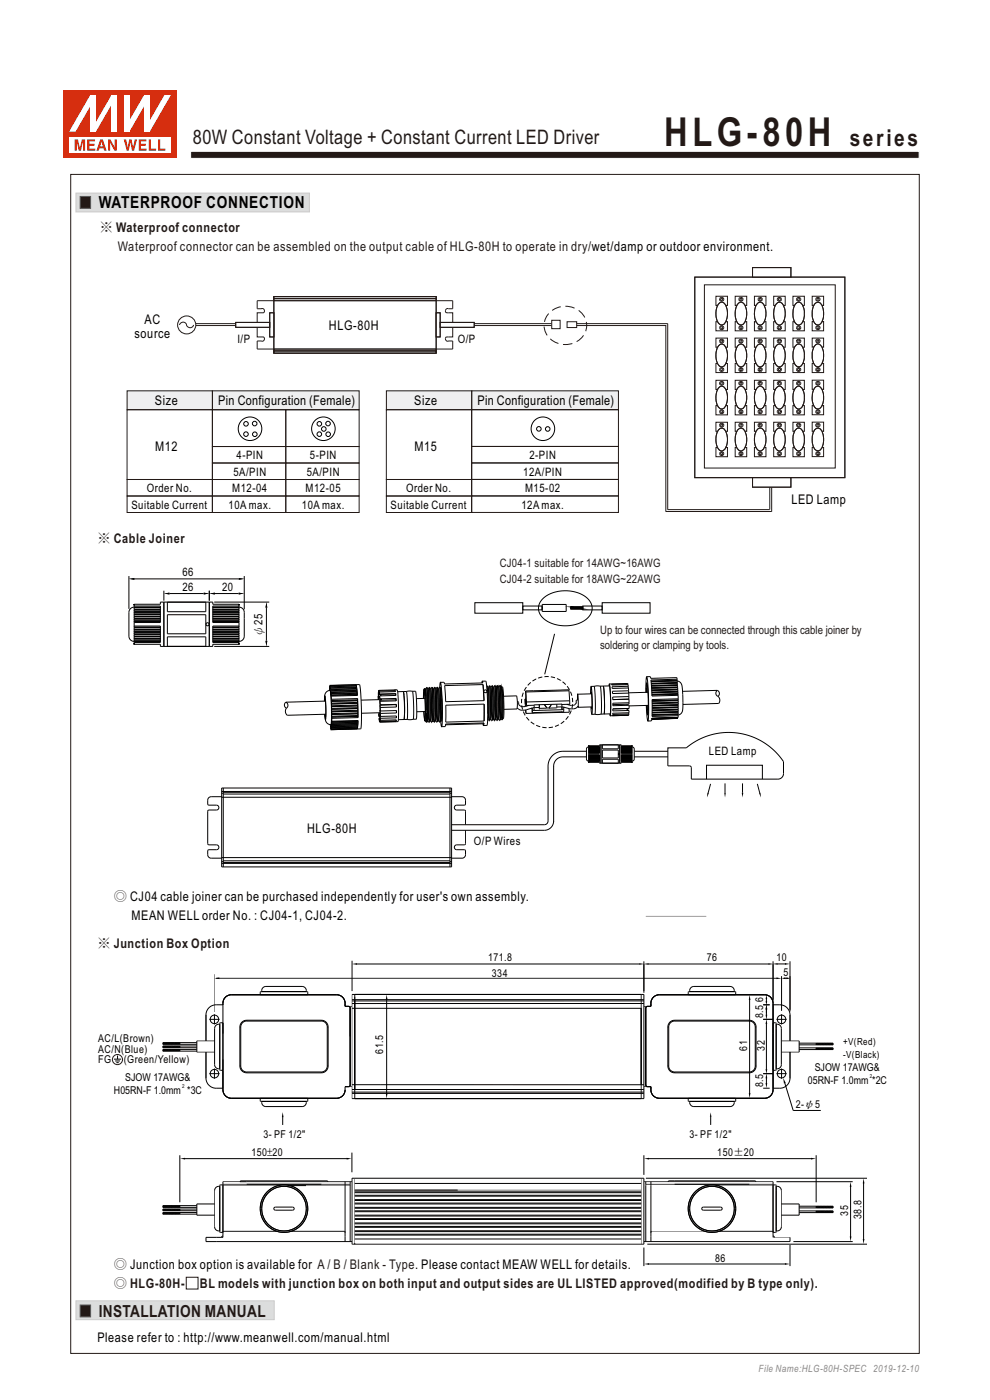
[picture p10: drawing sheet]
<svg xmlns="http://www.w3.org/2000/svg" width="210mm" height="297mm" viewBox="0 0 210 297" stroke-linecap="round" stroke-linejoin="round" font-family="sans-serif">
<defs><g id="words">
<text font-size="8.5" fill="#231916" x="140.9" y="31">HLG-80H</text>
<text font-size="4.9" fill="#231916" x="180.2" y="31">series</text>
<text font-size="4.2" fill="#231916" x="40.9" y="30.6">80W Constant Voltage + Constant Current LED Driver</text>
<text font-size="3.5" x="20.9" y="44.2">WATERPROOF CONNECTION</text>
<text font-size="3.5" fill="#231916" x="20.9" y="279.3">INSTALLATION MANUAL</text>
<g font-size="2.8" fill="#231916">
<text x="21.1" y="49.2">※ Waterproof connector</text>
<text x="25" y="53.2">Waterproof connector can be assembled on the output cable of HLG-80H to operate in dry/wet/damp or outdoor environment.</text>
<text x="20.6" y="115.2">※ Cable Joiner</text>
<text x="24.1" y="191.2">◎ CJ04 cable joiner can be purchased independently for user's own assembly.</text>
<text x="20.6" y="201.2">※ Junction Box Option</text>
<text x="24.1" y="269.2">◎ Junction box option is available for A / B / Blank - Type. Please contact MEAW WELL for details.</text>
<text x="24.1" y="273.2">◎ HLG-80H-</text>
<text x="42.4" y="273.2">BL models with junction box on both input and output sides are UL LISTED approved(modified by B type only).</text>
</g>
<g font-size="2.8">
<text x="28.5" y="71.6">source</text>
<text x="30.7" y="68.7">AC</text>
<text x="69.8" y="70.1">HLG-80H</text>
<text x="32.9" y="85.9">Size</text>
<text x="46.3" y="85.9">Pin Configuration (Female)</text>
<text x="87.9" y="85.9">Size</text>
<text x="101.3" y="85.9">Pin Configuration (Female)</text>
<text x="32.9" y="95.6">M12</text>
<text x="87.9" y="95.6">M15</text>
<text x="167.9" y="107">LED Lamp</text>
<text x="65.1" y="176.7">HLG-80H</text>
<text x="27.9" y="195.2">MEAN WELL order No. : CJ04-1, CJ04-2.</text>
<text x="20.6" y="284.6">Please refer to : http://www.meanwell.com/manual.html</text>
</g>
<g font-size="2.5">
<text x="50.4" y="72.8">I/P</text>
<text x="97.1" y="72.8">O/P</text>
<text x="49.5" y="100.9">5A/PIN</text>
<text x="50.2" y="97.4">4-PIN</text>
<text x="65.1" y="100.9">5A/PIN</text>
<text x="65.7" y="97.4">5-PIN</text>
<text x="111" y="100.9">12A/PIN</text>
<text x="112.3" y="97.4">2-PIN</text>
<text x="27.9" y="107.9">Suitable Current</text>
<text x="31.1" y="104.4">Order No.</text>
<text x="48.5" y="107.9">10A max.</text>
<text x="49.3" y="104.4">M12-04</text>
<text x="64" y="107.9">10A max.</text>
<text x="64.8" y="104.4">M12-05</text>
<text x="82.9" y="107.9">Suitable Current</text>
<text x="86.1" y="104.4">Order No.</text>
<text x="110.6" y="107.9">12A max.</text>
<text x="111.4" y="104.4">M15-02</text>
<text x="38.7" y="122.2">66</text>
<text x="38.7" y="125.3">26</text>
<text x="47.1" y="125.3">20</text>
<text x="55.7" y="135.1" transform="rotate(-90 55.7 135.1)">ψ25</text>
<text x="150.4" y="160.3">LED Lamp</text>
<text x="100.5" y="179.3">O/P Wires</text>
</g>
<g font-size="2.5" fill="#231916">
<text x="106" y="123.8">CJ04-2 suitable for 18AWG~22AWG</text>
<text x="106" y="120.3">CJ04-1 suitable for 14AWG~16AWG</text>
<text x="127.3" y="134.6">Up to four wires can be connected through this cable joiner by</text>
<text x="127.3" y="137.6">soldering or clamping by tools.</text>
</g>
<g font-size="2.3">
<text x="103.5" y="203.9">171.8</text>
<text x="149.9" y="203.9">76</text>
<text x="164.7" y="203.9">10</text>
<text x="104.3" y="207.2">334</text>
<text x="166.2" y="207.1">5</text>
<text x="161.9" y="216" transform="rotate(-90 161.9 216)">8.5</text>
<text x="161.9" y="212.5" transform="rotate(-90 161.9 212.5)">6</text>
<text x="20.8" y="221">AC/L(Brown)</text>
<text x="20.8" y="225.5">FG</text>
<text x="20.8" y="223.3">AC/N(Blue)</text>
<text x="26.2" y="225.5">(Green/Yellow)</text>
<text x="81.3" y="223.5" transform="rotate(-90 81.3 223.5)">61.5</text>
<text x="158.5" y="222.9" transform="rotate(-90 158.5 222.9)">61</text>
<text x="162.2" y="222.9" transform="rotate(-90 162.2 222.9)">32</text>
<text x="172.8" y="227.3">SJOW 17AWG&amp;</text>
<text x="24.2" y="232">H05RN-F 1.0mm *3C</text>
<text x="26.6" y="229.4">SJOW 17AWG&amp;</text>
<text x="161.9" y="230.7" transform="rotate(-90 161.9 230.7)">8.5</text>
<text x="171.4" y="229.9">05RN-F 1.0mm *2C</text>
<text x="168.8" y="235">2-ψ5</text>
<text x="53.3" y="245.2">150±20</text>
<text x="55.9" y="241.5">3- PF 1/2&quot;</text>
<text x="146.2" y="241.5">3- PF 1/2&quot;</text>
<text x="152.2" y="245.2">150±20</text>
<text x="179.9" y="257.9" transform="rotate(-90 179.9 257.9)">35</text>
<text x="182.7" y="258.6" transform="rotate(-90 182.7 258.6)">38.8</text>
<text x="151.7" y="267.8">86</text>
</g>
<g font-size="2.1">
<text x="178.8" y="221.8">+V(Red)</text>
<text x="178.8" y="224.4">-V(Black)</text>
</g>
<text font-size="2.1" fill="#898989" x="160.9" y="291.1">File Name:HLG-80H-SPEC 2019-12-10</text>
<g font-size="1.1">
<text x="38.7" y="230.8">2</text>
<text x="184.5" y="228.7">2</text>
</g>
</g></defs>
<path d="M40.4 32.1h154.6v1.5h-154.6z" fill-rule="evenodd" fill="#231916" stroke="#fff" stroke-width=".21"/>
<g fill="none" stroke="#000" stroke-width=".21">
<path d="M27.3 122.2v7M28.5 128.8l-.8 .3-.3 .6-.1 5.3 .2 .6 .4 .3 .5 .2h5.6M28.5 128.2h5.5v-.5h11.1v.5h5.6v8.5h-5.6v.4h-11.1v-.4h-5.5zM28.5 128.6h5.5v3.5h-5.5M28.5 132.8h5.5v3.5h-5.5M28.5 131.8h5.5M28.5 133h5.5M28.5 131.4h5.5M28.5 131.7h5.5M28.5 133.2h5.5M28.5 133.1h5.5M28.5 133.5h5.5"/>
<path d="M28.5 130.9h5.5M28.5 131.2h5.5M28.5 131.3h5.5M28.5 133.7h5.5M28.5 133.6h5.5M28.5 134h5.5M28.5 130.4h5.5M28.5 130.7h5.5M28.5 134.2h5.5M28.5 134.1h5.5M28.5 134.5h5.5M28.5 130.8h5.5"/>
<path d="M28.5 129.9h5.5M28.5 130.2h5.5M28.5 134.6h5.5M28.5 135h5.5M28.5 130.3h5.5M28.5 129.4h5.5M28.5 129.7h5.5M28.5 135.1h5.5M28.5 135.4h5.5M28.5 129.8h5.5M28.5 128.9h5.5M28.5 129.3h5.5"/>
<path d="M28.5 135.6h5.5M28.5 135.5h5.5M28.5 135.9h5.5M28.5 128.8h5.5M28.5 136h5.5M28.5 122.8h22.1M34.8 125.3v2.1M34.8 127.7v9.4M35.5 130.4h8.2v4.1h-8.2zM35.5 127.7v2.1h8.2v-2.1M35.5 137.1v-2h8.2v2M36 125.9h7.2"/>
<path d="M44.4 125.3v2.1M44.4 127.7v9.4M45.1 131.8h5.6M45.1 133h5.6M45.1 131.4h5.6M45.1 131.7h5.6M45.1 133.2h5.6M45.1 133.1h5.6M45.1 133.5h5.6M45.1 130.9h5.6M45.1 131.2h5.6M45.1 131.3h5.6"/>
<path d="M45.1 133.7h5.6M45.1 133.6h5.6M45.1 134h5.6M45.1 130.4h5.6M45.1 130.7h5.6M45.1 134.2h5.6M45.1 134.1h5.6M45.1 134.5h5.6M45.1 130.8h5.6M45.1 129.9h5.6M45.1 130.2h5.6M45.1 134.6h5.6"/>
<path d="M45.1 135h5.6M45.1 130.3h5.6M45.1 129.4h5.6M45.1 129.7h5.6M45.1 135.1h5.6M45.1 135.4h5.6M45.1 129.8h5.6M45.1 128.9h5.6M45.1 129.3h5.6M45.1 135.6h5.6M45.1 135.5h5.6M45.1 135.9h5.6"/>
<path d="M45.1 128.8h5.6M45.1 136h5.6M45.4 137.1h11.7M45.4 127.7h11.7M45.6 125.9h5M50.7 128.8l.8 .3 .3 .6v5.3l-.2 .6-.4 .3-.4 .2h-5.7M50.7 132.8h-5.6v3.5h5.6M50.7 128.6h-5.6v3.5h5.6M51.8 122.2v7.1M56.5 128.9v7M100.7 127.9h10.2v2.2h-10.2zM110.9 128.6h4.1v.8h-4.1z"/>
<path d="M115 128.2h5.1v1.5h-5.1zM115.1 127l1.2-.8 2-.7 1.9-.2 1.6 .2 1.6 .6 1.4 1 .7 1.3 .1 1.1-.4 .9-.6 .8-.8 .6-1.2 .5-2.5 .5-2.4-.3-1.9-.9-.8-.7-.5-.7-.3-.8 .1-.8 .3-.9zM117.6 134.5l-2.1 8.6M121.1 128.8h2.5v.4h-2.5zM123.6 128.6h4.1v.8h-4.1zM127.7 127.9h10.2v2.2h-10.2zM60.6 149l.3 .2 .2 .4-.3 .6M60.6 149l-.3 .6 .5 .6M60.8 150.2l-.3 .8 .4 .7 8.2-.2M68.9 148.7v-.6l.2 1.9-.1 2.2-.1-.7M69 148.7l-8.4 .3M69.2 146.8l.8-.3 .1 .3 .2 3.5-.1 3.4a1.26 1.26 0 0 1-1.2-1.5l-.1-.7 .1 1.1 .1-2.4-.2-2.6-.1 1.1v-.5l.1-.8z"/>
<path d="M69.9 146.3v.2M69.9 146.3h.1M69.9 146.3v.2v-.2M69.9 146.1v.2M69.9 146.1h.1M69.9 146.2v.1M69.9 145.8v.5M69.9 145.8v.2M69.9 145.8h.1M69.9 145.6l.1 .1M69.9 145.6h.1M70 145.4h.1"/>
<path d="M70 145.4l-.1 .6M70 145.4l6.3-.2a41 41 0 0 1 .2 9.4l-6.3 .2M70 145.4v.2M70 145.7h.1M70 145.6v.1M70 145.7v.1M70 145.7l.1 .2 5.5-.2M70 145.7l.1 .4M70.1 146.1h.1M70.1 153.7v.2M70.1 153.9v-.2v.5M70.1 146.4v.1"/>
<path d="M70.1 146.4h.1M70.1 153.9h.1M70.1 146.2v.2M70.1 146.3v.2l5.6-.1M70.1 146.3v.4M70.1 146.3l5.6-.1v.2M70.1 146.7v.1M70.1 146.7h.1M70.1 154.2h.1M70.1 154.1l.1 .4M70.1 146.6l.1 .4M70.1 146.6l.1 .2 5.5-.1"/>
<path d="M70.2 154.5h.1M70.2 147h.1M70.2 154.5v.3M70.2 147.3v.1M70.2 147.3h.1M70.2 147.1v.2M70.2 147.2v.2l5.6-.1M70.2 147.2v.4M70.2 147.2l5.6-.1v.2M70.2 147.6v.1M70.2 147.6h.1M70.2 154.7v.1"/>
<path d="M70.2 154.5v.2M70.2 154.3l.1 .1M70.2 154.3h.1M70.3 147.7v.6M70.3 154.2l-.1 .1M70.3 154.4l-.1 .2 5.6-.1M70.3 154v.2M70.3 154h.1M70.3 148.3v.3M70.3 148.8h.1M70.3 153.8v.1M70.3 153.8h.1"/>
<path d="M70.3 148.6v.2M70.3 149.2v.1M70.3 148.8v.4M70.3 149.2h.1M70.3 153.9v.2l5.5-.1M70.3 149.3v.1M70.3 149.4v.3M70.3 149.7h.1M70.3 149.7v.2M70.3 153.5v.4M70.3 153.5h.1M70.3 149.9h.1"/>
<path d="M70.3 149.9v.4M70.3 150.3h.1M70.3 150.3v.2M70.3 150.5h.1M70.3 153.3v.1M70.3 150.5l.1 .3M70.3 151h.1M70.3 153.4v.2l5.6-.1M70.3 153.2v.1M70.3 153.3h.1M70.4 150.8l-.1 .2M70.4 153v.2"/>
<path d="M70.4 153h.1M70.4 151v.4M70.4 151.6h.1M70.4 151.6v.3M70.4 151.4v.2M70.4 151.9v.2M70.4 151.9h.1M70.4 153.2v.2l5.5-.2M70.4 152.1v.3M70.4 152.4v.6M75.5 145.3l.3 2.2M75.5 145.3l-5.5 .1"/>
<path d="M75.5 145.3l.1 .1M75.6 145.4v.1M75.6 145.4l-5.6 .2M75.6 145.5v.2M75.6 145.5l-5.6 .2M75.6 145.7v.1M75.6 145.8l-5.5 .2v.2M75.6 145.8v.3M75.6 146.1v.1M75.6 146.1l-5.5 .1M75.7 146.4v.1M75.7 146.5v.2"/>
<path d="M75.7 146.5l-5.6 .1M75.7 146.7v.1M75.7 146.8l-5.5 .1v.2M75.7 146.8v.2M75.7 147v.1M75.7 147l-5.5 .1M75.8 154.6l-5.6 .2M75.8 147.3v.1M75.8 154.5h.1M75.8 147.4l-5.6 .1 .1 .2M75.8 147.4v.1M75.8 154.5v.1"/>
<path d="M75.8 154.5l-5.6 .2M75.8 154.2v.1M75.8 147.5l-5.5 .2M75.8 154.3v.2M75.8 154.3l-5.5 .1M75.8 154h.1M75.8 154v.2l-5.5 .2v-.2M75.8 154l-5.5 .2M75.8 148.6h.1M75.8 148.2l.1 4M75.8 148.5l-5.5 .1M75.8 148.2l-5.5 .1"/>
<path d="M75.8 148.2v.4M75.8 153.7v.1M75.8 153.8v.2M75.8 153.8l-5.5 .1M75.9 149.2h.1M75.9 149v.2M75.9 148.6v.4l-5.6 .2M75.9 148.6l-5.6 .2M75.9 149.2l-5.6 .1M75.9 153.7l-5.6 .2M75.9 149.6v.1M75.9 153.5l-5.6 .2v.2"/>
<path d="M75.9 149.2v.4M75.9 153.5h.1M75.9 149.7v.1M75.9 149.2l-5.6 .2M75.9 153.5v.2M75.9 150.1v.2M75.9 149.8v.3M75.9 149.6l-5.6 .1M75.9 149.8l-5.6 .1M75.9 150.3h.1M75.9 150.3l-5.6 .2M75.9 150.3v.4"/>
<path d="M75.9 153.2v.1M75.9 150.7v.2M75.9 150.1l-5.6 .2M75.9 153.3v.2M75.9 153.3l-5.6 .1M75.9 150.9h.1M75.9 150.7l-5.5 .1M75.9 150.9l-5.6 .1M75.9 150.9v.3l-5.5 .2M75.9 151.4h.1M75.9 151.2v.2M75.9 150.9l-5.5 .1"/>
<path d="M75.9 151.4l-5.5 .2M75.9 153l-5.5 .2M75.9 153h.1M75.9 153v.2M75.9 153l-5.5 .1v-.1M75.9 151.8v.4M75.9 152l-5.5 .1M75.9 151.4v.4M75.9 151.8l-5.5 .1M75.9 152.8l-.1 1.8M75.9 152.8l-5.5 .2M75.9 152.2l-5.5 .2"/>
<path d="M75.9 152.8v.2M80.2 147.6v.8M80.2 147.6h.1M80.2 147.6l.1 .8M80.3 146.8v1.2M80.3 146.8h.1M80.3 146.8v.9M80.3 147.7v.3M80.3 147.3h.4v.3M80.3 151.4l.1 .6M80.3 147.2v.1M80.3 147.2h.1"/>
<path d="M80.3 151.4l.1 .3M80.3 146.5v.8M80.3 146.5h.1M80.3 146.5v.7M80.4 152l3.7-.1v.4M80.4 147h.1M80.4 146.5v.1M80.4 146.5v.5M80.4 151.7v.2M80.4 151.9v.1M80.4 146.6v.4M80.4 147.2v.1"/>
<path d="M80.4 152.8h.1M80.4 152.3v.5M80.4 152.3l.1 .2M80.5 146.8v.4M80.5 146.8l-.1 .4M80.5 152.5h.1M80.5 152.5l-.1 .3M80.5 147.7h-.2M80.5 147.2l-.1 .1M80.5 152.6v.6M80.5 152.6h.1M80.5 148h-.2"/>
<path d="M80.5 147.6l.1 .7M80.6 148.6v.9M80.6 148.6v.2M80.6 152.4v.8v-.2M80.6 152.3v.1M80.6 152.3h.1M80.6 152.3h-.2M80.6 152.3v.7M80.6 149.6l.1 1.2M80.6 149.6v.5M80.6 148.8v.7M80.6 151.9h-.2"/>
<path d="M80.6 150.7l.1 1.3v-.7M80.6 151.6l-.2 .1M80.6 150.7h.1M80.6 151.6h.1M80.6 151.6v1.2M80.6 150.7l.1 .6M80.6 151.6v.8M80.6 151.2l-3.9 .1M80.6 151.4h-.3M80.6 152.4v.4M80.6 150.1l.1 .7M80.6 148.3v.1"/>
<path d="M80.7 150.8l3.4-.1v.6M80.7 148.3v.1M80.8 147.3v.3M80.8 148.3l.1 .2M80.8 148.4l-4.2 .1M80.9 148.3v.2M80.9 149.5v.1M81 149.5v.1M83.8 146.4h.1M83.8 146.3h.4l.1 .4 .2 3.5v2.8l-.5 .1M83.8 146.4l-3.4 .1M83.9 146.5v.2l-3.4 .1"/>
<path d="M83.9 146.5l-3.5 .1M83.9 146.5l-.1 .2M83.9 147.2v.3M83.9 147.2l-3.5 .1M83.9 147.1l.1 .4-3.5 .1M83.9 147.1l-3.4 .1M83.9 147.1v.1M84 153.1h.1M84 148.2v.3M84 148.5l-3.4 .1M84 153.1l-3.5 .1M84 148.5v.2"/>
<path d="M84 148.2l-3.4 .1M84 148.2v.5M84 152.9l-3.4 .1M84 152.7v.2M84 149.5l-3.4 .1M84 148.7l-3.4 .1M84 149.4v.1M84 149.5l.1 .5M84.1 152.7l-.1 .2M84.1 152.7l-3.5 .1M84.1 149.4v.6M84.1 149.4l-3.5 .1"/>
<path d="M84.1 150.7v.6M84.1 151.9v.4M84.1 150l-3.5 .1M84.1 152.3l-3.5 .1M84.1 151.3h-3.4M85.5 146.7l.3 2.6-.1 3.3M85.5 146.7l.3 3.5-.1 2.4M85.5 146.7h-1.2M85.7 152.6l-1.2 .1M86.2 146.7l.2 3v2.9M86.2 146.7h-.7M86.4 152.6h-.7"/>
<path d="M87.5 146.7h.7l.2 3.4-.1 2.4-.7 .1M87.5 146.7h-1.3M87.5 146.7l.3 3.4-.2 2.5M87.7 152.6h-1.3M89.9 150.9l.2 2 .1-3.1-.2-3.6-.2 1.7v.3l.2-1.6 .2 2.9-.1 3-.2-1.6M89.9 146.2h.2l.2 1.5M90.1 146l.2 1.7M90.1 146v.2M90.1 146h.1M90.1 146l.1 .2M90.1 148.2h-1.8M90.2 150.9l-1.8 .1"/>
<path d="M90.2 146.2l.2 2.1M90.2 146.2h.1M90.3 152.9v.2M90.3 146.2h-.1M90.3 146.2l.1 4.5M90.3 153.1l.2 .1M90.3 147.7l.1 3.5M90.4 151.2l-.1 1.9M90.4 151.2v1.2l-.1 .5h-.2M90.5 145.8l-.2 .4M90.5 145.8l.3 .4M90.5 145.8l.2 2.8-.1 3"/>
<path d="M90.5 145.8h.1M90.6 145.9l.1 4.4-.2 2.9M90.6 151.6l-.3 1.5M90.6 151.6l-.1 1.6M90.7 152.9l.2 .3M90.7 152.8l-.2 .4M90.8 146.2l.1 4-.2 2.6M90.8 146.2h.1M90.8 146.2l.2 4.9-.1 1.3-.2 .4M91 153.2h.1M91 145.8l-.2 .4M91 145.8h.1"/>
<path d="M91 145.8l.2 1.7a25.1 25.1 0 0 1-.2 5.7M91.1 145.8h-.1M91.1 145.8l.3 .4M91.1 145.8l.2 4.5-.2 2.9M91.4 146.2h.1M91.4 146.2l.1 4-.2 2.7 .2-3.5-.2-3.2M91.5 153.2l-.2-.4-.2 .4M91.6 145.8l-.2 .4M91.6 145.8l.1 1.7a24.3 24.3 0 0 1-.2 5.7h.1M91.6 145.8l.3 .4M91.7 145.8l.2 4.5-.2 2.9 .1-.4M91.8 152.8l.2 .4"/>
<path d="M91.8 152.8h.1M91.9 146.2l.1 4-.2 2.6M91.9 146.2h.1M92 146.2h-.1M92 146.2l.1 4-.1 2.1-.2 .5M92.2 145.8l.3 .3M92.2 145.8l-.2 .4M92.2 145.8h.1M92.2 145.8l.1 1.7a25.5 25.5 0 0 1-.2 5.7h.1M92.2 145.8l.2 4.5-.2 2.9 .2-.4M92.4 152.8l.2 .4M92.5 146.2l.1 4-.2 2.6"/>
<path d="M92.5 146.1l.1 4.9-.1 1.7-.1 .1M92.5 146.1v.1M92.6 153.2h.1M92.7 145.8l-.2 .3M92.7 145.8l.3 .3M92.7 145.8l.2 1.7a25.6 25.6 0 0 1-.2 5.7h-.1M92.7 145.8h.1M92.8 145.8l.2 4.5-.2 2.8M93 146.1l.1 4.1-.2 2.6M93 146.1h.1M93.1 146.1h-.1M93.1 146.1l.1 4.9-.1 1.3-.2 .5"/>
<path d="M93.1 153.1l-.2-.3-.1 .3M93.3 145.8l-.2 .3M93.3 145.8h.1M93.3 145.8l.1 1.7a25.1 25.1 0 0 1-.2 5.7M93.3 145.8l.1-1a39.8 39.8 0 0 1 .3 9.4l-.2-1.3M93.4 144.8l.8-.1 .1 .4 8.1-.2-.1-.4-.1 .4M93.5 146l.2 2.2M93.5 146l-.1-.2 .1 4.4-.2 2.9M93.7 148.2l.1 2.4M93.7 148.2l-.2 4.6 .3-2.2M93.8 150.6l-.1 2.2-.1 .2-.1-.2-.3 .4M102.3 144.5h.7a42.2 42.2 0 0 1 .3 9.4h-.7"/>
<path d="M102.4 153.5l-7.9 .3M102.5 145.2l.2 3.4M102.5 145.2l-8.2 .2 .2 3.5 8.2-.3M102.7 153.4l-.1 .5-.2-.4M102.7 153.4l-8.2 .2-.1 .5-.7 .1M102.7 153.4l-.3 .1M102.7 149.4v3.6M102.7 149.4l-8.1 .2v3.6l8.1-.2M102.7 146.5l.4-.1a.32 .32 0 0 1 .1 .4 .32 .32 0 0 1-.4 .1 .32 .32 0 0 1-.1-.4zM103.3 145.5h-.1M103.3 145.5l.2 .3M103.3 145.5l.2 2.8v3.1"/>
<path d="M103.5 152.5l.2 .3M103.5 145.9l.2 4-.2 2.6M103.5 145.8h.1M103.6 145.8v.1M103.6 145.8l.1 4.9-.1 1.7-.2 .2M103.8 145.5l-.2 .3M103.9 145.5l.2 4.5-.2 2.8 .1-.3M104 152.5l.2 .3M104.1 145.8l-.3-.3 .2 1.7a25.6 25.6 0 0 1-.2 5.7M104.1 145.8l.1 4.1-.2 2.5M104.1 145.8h.1M104.2 145.8h-.1"/>
<path d="M104.2 145.8l.1 4.9-.3 1.8M104.3 152.9h.1M104.4 145.5l-.2 .3M104.4 145.5l.1 1.7a25.1 25.1 0 0 1-.2 5.7M104.4 145.4h.1M104.6 152.5l.2 .3M104.6 152.5l-.2 .3M104.7 145.8l-.3-.3 .2 4.4-.2 2.9M104.7 145.8l.1 4.1-.2 2.5M104.7 145.8h.1M104.7 145.8l.2 4.1-.1 2.1-.2 .5M104.9 145.4l-.2 .4"/>
<path d="M104.9 145.4h.1M104.9 145.5l.2 1.7a24.3 24.3 0 0 1-.2 5.7M105.2 145.8l-.2-.4 .2 4.5-.2 2.9M105.2 145.8h.1M105.3 145.8l.1 4-.2 2.7 .2-2.7-.2-4M105.3 145.8h-.1M105.4 152.8l-.2-.3-.2 .3M105.5 145.4l-.2 .4M105.5 145.4l.3 .4M105.5 145.4h.1M105.5 145.4l.1 1.7a25.6 25.6 0 0 1-.2 5.7h.1M105.6 145.5l.1 3.5-.2 3.8 .2-.4"/>
<path d="M105.7 152.4l.2 .4M105.8 145.8l.1 4-.2 2.6M105.8 145.8h.1M105.8 145.8l.2 4-.1 2.1-.2 .5M106 145.4l-.2 .4M106 145.4l.3 .4M106 145.4l.2 1.7a25.6 25.6 0 0 1-.2 5.7M106.1 145.4l.2 4.5-.2 2.9M106.3 152.4l.2 .4M106.3 152.4h.1M106.3 152.4l-.2 .4M106.3 145.8l.2 4-.2 2.6"/>
<path d="M106.3 145.8h.1M106.4 145.8h-.1M106.4 145.8l.1 4-.1 2.1-.1 .5M106.4 145.7l.2 1.4M106.4 145.7v.1M106.4 145.7h.2l.1 .3 .1 2.3 .1 3.6-.1 .6h-.2M106.6 147.1l.1 3.4-.2 2.2M106.8 147.7l2.8-.1 .1 1.3v1.5l-2.8 .1M109.7 148.8l.3 .1v.6l.6 .4h.7l.9-.3M110.7 148.3l-.1 .9M110.7 149.6l.2 .9M111 147l-.3 .8"/>
<path d="M111 150.9l.4 .9M111.4 148.3v1.6M111.4 148.3h.1M111.5 146.6v.2M111.5 146.6l-.1 2.7v-1M111.5 150.6l.1 .7zM111.5 146.8l.2 2.1M111.7 145.8l-.5 .7M111.7 152.1l.6 .7M111.7 148.9v.8M111.7 149.7l-.1-1.1-.1 1.2M112.6 144.8l-.7 .6"/>
<path d="M112.6 153.1l.7 .5M112.7 150.2l.2 1M112.9 150.2v.5M112.9 150.7v.5M113.1 146.5h.1M113.2 151.2v.1M113.2 151.3h-1.6M113.3 150.1v.6M113.3 151.2h.1M113.3 151.2h-.4M113.3 150.1l-1.9 .5-.6 .1-.6-.1-.5-.4M113.3 150.1h1.1v-.6v.7"/>
<path d="M113.3 149.6v.5M113.3 150.7h.1M113.3 150.7h-.4M113.7 144l-.7 .5M113.7 153.9l.9 .3M114.4 150.2h.1M115 143.6l-.8 .3M115 154.3l.9 .1M115.5 149.5l.5 .6M116 150.1l-1.6 .2M116.4 143.5l-.9 .1M116.5 150.2h-.5"/>
<path d="M116.5 150.1v.1M116.5 150.1h.1M116.8 143.6l.9 .2M116.9 149.6l-.4 .5M117 149.4l-.5 .7M117.3 154.2l-.9 .2M118.1 149.4v.8h-1.6M118.2 143.9l.8 .5M118.6 153.8l-.9 .3M119 146.4h.1M119.1 151v.1M119.1 151.1h.1"/>
<path d="M119.1 151.1l-5.9 .2M119.2 149.4v.6M119.2 150h-1.1M119.2 150v.6M119.2 151h.1M119.2 151l-5.9 .2M119.2 150.6l-5.9 .1M119.2 150.5v.1M119.3 144.6l.7 .6M119.6 150v.5M119.6 150.5h-.4M119.6 150.5v.5h-.4"/>
<path d="M119.7 153l-.7 .5M119.7 150l-.1 .1M120.3 145.6l.5 .7M120.6 151.9l-.6 .8M120.7 146.5v-.2l-9.2 .3M120.7 146.5l-9.2 .3M120.7 146.5l.1 2.2M120.7 150.3v.8h-1.6M120.7 149.4v.2M120.8 148.7l.1 .7-9.2 .3M120.8 148.7l-9.1 .2M121 146.7l.3 .9"/>
<path d="M121.2 150.7l-.4 .9M121.4 148l.1 1M121.5 149.4l-.2 .9M122.3 149.1l-.7 .5-1.4-.2M122.5 148.5v-1.2l.1 2.7v-.1M122.6 148.5l-.4 .2v.5M122.6 149.8l-.3 .4-.6 .2h-.8l-1.7-.4M125.3 147.2l.1-1.6 .2 3.2-.1 2.7-.1-1.5M125.4 147.2v-.4l.2 1.6-.1 1.9-.1-.3M125.5 147.2l-3 .1M125.6 150h-3M126 145.6l.3 2.2v3.4l-.1 .3h-.7"/>
<path d="M126 145.6h-.6M127.3 145.6h-1.3M127.3 145.6l.3 3.1-.1 2.8M127.5 151.5h-1.3M128 145.5l1.3 .1 .2 2.8-.1 3-1.3 .1M128 145.5l.2 3.5-.1 2.5M128 145.5l.2 3.2-.1 2.8M128 145.5l-.7 .1M128.1 151.5h-.6M129.2 145.5v-.4l.3 3.3-.1 3.4-.1-.4M133 150.3v.4M133 149.4v.2"/>
<path d="M133.1 145l.1 .1M133.1 145l-3.8 .1M133.1 150.3v.1M133.2 150.4h-.2M133.2 150.4v.2M133.2 145.1l-3.5 .1 .1 .1 3.4-.1M133.2 145.1v.1M133.2 150.6h-.2M133.2 150.6v.1M133.2 145.2l.1 .4M133.3 145.6l-3.5 .1 .1 .3h3.4v.5M133.3 145.6v.4"/>
<path d="M133.3 151.7h.1M133.3 151.7l-3.9 .1M133.3 146.5l-3.4 .1v.5l3.5-.1M133.3 146.5v.5M133.3 151.2l.1 .3M133.4 147v.8M133.4 151.5v.2l-3.5 .1 3.4-.1M133.4 147.8l-3.4 .1v.5l3.4-.1v.8M133.4 147.8v.5M133.4 149.1l-3.4 .1v.5l3.4-.1v.7M133.4 149.1v.3l-3.4 .1M133.4 150.3l-3.4 .1v.4l3.4-.1v.5l-3.4 .1-.1 .3 3.5-.1"/>
<path d="M133.4 150.3h.1M137 146.9l.2-3.3a40.4 40.4 0 0 1 .2 9.4l-.3-3.3M137.1 145.9v1M137.1 145.4l.1-.5 .3 3.4-.1 3.4-.2-2.1M137.1 145.4v.5M137.2 143.6l.7-.1 .1 .4 5.6-.1v.3M137.3 145.4v1.5M137.3 149.6l.2 1.7M137.3 145.4h-.2M137.4 149.6l.1 1M137.4 146.9l-4.1 .1M137.5 149.6l-4.1 .2"/>
<path d="M138.2 146l5.5-.1 .1 .3M138.3 147l5.5-.2v.3M143.6 152.4l-5.3 .2M143.6 152.4h.1M143.6 144.1l-5.5 .2 .2 3.4 5.5-.2M143.6 144.1v.2M143.6 144.5a1.52 1.52 0 0 1 1.2 1.8v.8a10.8 10.8 0 0 1-.2 4.1l-.7 .5M143.6 144.4v.1M143.6 144.4l-5.5 .2M143.6 144.3l-5.5 .2M143.6 144.3v.1M143.7 144.5v.3"/>
<path d="M143.7 144.5l-5.6 .1M143.7 152.4h-.1M143.7 144.9l-5.6 .1M143.7 144.9h.1M143.7 144.8l-5.6 .1M143.7 144.8v.1M143.7 144.9v.4M143.7 144.9l-5.5 .2M143.7 152.3v.1M143.7 145.4h.1M143.7 145.4l-5.5 .1M143.7 145.3l-5.5 .1"/>
<path d="M143.7 145.3v.1M143.7 145.4v.3M143.7 145.4l-5.5 .2M143.7 152.3h.1M143.7 145.8l-5.5 .2M143.7 145.8v.1M143.7 145.7l-5.5 .2M143.7 145.7v.1M143.7 152.3l-5.4 .2 5.4-.1M143.8 146.3v.1M143.8 146.3l-5.6 .1M143.8 146.2l-5.6 .1"/>
<path d="M143.8 146.2v.1M143.8 146.4v.3M143.8 146.4l-5.6 .1M143.8 152.3l-5.5 .1M143.8 152.3h-.1M143.8 146.8l-5.5 .1M143.8 146.8h.1M143.8 146.7l-5.5 .1M143.8 146.7v.1M143.8 152.2v.1M143.8 147.2l-5.5 .2M143.8 147.2v.1"/>
<path d="M143.8 147.1l-5.5 .2M143.8 147.1v.1M143.8 152.2l-5.5 .2-.1 .5-.8 .1M143.8 147.3l-5.5 .1M143.8 147.3v.2M143.8 147.5l.1 .7M143.8 150.9v.1M143.8 151.4v.1M143.8 151l-5.5 .2M143.8 151l.1 .1M143.8 151.5l-5.5 .2M143.8 151.5l.1 .1"/>
<path d="M143.9 150h.1M143.9 148.6l-5.6 .1M143.9 148.6h.1M143.9 149.1l-5.6 .1M143.9 149.1h.1M143.9 149.5l-5.6 .2M143.9 149.5v.1M143.9 150l-5.6 .2M143.9 150v.1M143.9 150.5l-5.6 .2M143.9 150.5v.1M143.9 151.8l-.1 .4"/>
<path d="M143.9 150.1v.4M143.9 150.6v.3l-5.6 .2M143.9 151.1v.3l-5.6 .2M143.9 151.6v.2M143.9 150l-5.6 .1M143.9 150.5l-5.6 .1M143.9 150.1l-5.6 .2M143.9 150.6l-5.6 .2M143.9 151.1l-5.6 .2M143.9 151.6l-5.6 .2M143.9 148.2l-5.6 .2v3.6l5.6-.2M143.9 149.6l-5.6 .2"/>
<path d="M143.9 149.5l-5.6 .1M143.9 148.5l-5.6 .1M143.9 148.2v.4M143.9 148.6v.5M143.9 149.1v.4M143.9 149l-5.6 .1M143.9 148.6l-5.6 .2M143.9 149.1l-5.6 .2M143.9 149.6v.4M152.2 146.5l.3 .2 .1 .4-.3 .6M152.2 146.5l-.3 .3v.4l.4 .5M152.2 146.5l-7.4 .2"/>
<path d="M152.3 147.7l.4 .8-.2 .7-7.6 .2"/>
<circle cx="44" cy="132.4" r=".32"/>
</g>
<g fill="#000" stroke="#000" stroke-width=".21">
<path d="M121.1 128.8h2.5z" fill-rule="evenodd"/>
<path d="M121.1 128.8l2.5 .4h-2.5z" fill-rule="evenodd"/>
<path d="M121.1 128.8h2.5v.4z" fill-rule="evenodd"/>
<path d="M121.1 129.2h2.5z" fill-rule="evenodd"/>
</g>
<g fill="#000">
<path d="M27.4 122.8l1.1-.2v.4zM27.3 122.8l1.2-.2v.4zM34.8 125.9l1.1-.2v.4zM34.8 125.9l1.2-.2v.4zM43.2 125.7l1.2 .2-1.2 .2zM43.3 125.7l1 .2-1 .2zM44.5 125.9l1-.2v.4zM44.4 125.9l1.2-.2v.4zM50.6 122.6l1.2 .2-1.2 .2zM50.6 125.7l1.2 .2-1.2 .2zM50.7 122.6l1 .2-1 .2zM50.7 125.7l1 .2-1 .2z"/>
<path d="M56.5 127.7l.2 1.2h-.4zM56.3 135.9h.4l-.2 1.2zM56.5 127.8l.2 1.1h-.4zM56.3 136h.4l-.2 1.1z"/>
</g>
<path d="M16.1 41h49.5v4h-49.5z" fill-rule="evenodd" fill="#dcdddd" stroke="#c9cacb" stroke-width=".21"/>
<path d="M17 41.7h2.2v2.5h-2.2z" fill-rule="evenodd" fill="#231916" stroke="#595857" stroke-width=".21"/>
<path d="M16.1 276h42.1v4h-42.1z" fill-rule="evenodd" fill="#dcdddd" stroke="#c9cacb" stroke-width=".21"/>
<path d="M17 276.8h2.2v2.6h-2.2z" fill-rule="evenodd" fill="#231916" stroke="#595857" stroke-width=".21"/>
<g fill="#efeff0" stroke="#efeff0" stroke-width=".21">
<path d="M27 82.9h49.2v4h-49.2z" fill-rule="evenodd"/>
<path d="M82 82.9h49.2v4h-49.2z" fill-rule="evenodd"/>
</g>
<g fill="none" stroke="#231916" stroke-width=".21">
<path d="M41 68.9a.78 .78 0 0 1-.8 .6 .78 .78 0 0 1-.7-.8 .77 .77 0 0 0-.8-.4 .77 .77 0 0 0-.6 .6"/>
<circle cx="39.6" cy="68.9" r="1.92"/>
</g>
<g fill="none" stroke="#000" stroke-width=".21">
<circle cx="52.2" cy="92.1" r=".49"/>
<circle cx="52.2" cy="89.9" r=".49"/>
<circle cx="53" cy="91" r="2.5"/>
<circle cx="54" cy="89.9" r=".49"/>
<circle cx="54.1" cy="92.1" r=".49"/>
<circle cx="67.7" cy="92.1" r=".49"/>
<circle cx="67.7" cy="89.9" r=".49"/>
<circle cx="68.6" cy="91" r="2.5"/>
<circle cx="68.7" cy="91" r=".49"/>
<circle cx="69.6" cy="89.9" r=".49"/>
<circle cx="69.6" cy="92.1" r=".49"/>
<circle cx="114.3" cy="91" r=".49"/>
<circle cx="115.2" cy="91" r="2.5"/>
<circle cx="116.2" cy="91" r=".49"/>
</g>
<path d="M58.1 62.9h34.4v12h-34.4z" fill-rule="evenodd" fill="#fff" stroke="#231916" stroke-width=".21"/>
<path d="M58.1 62.9h34.4v12h-34.4z" fill="none" stroke="#231916" stroke-width=".21"/>
<path d="M57.2 66.4h.9v5.1h-.9z" fill-rule="evenodd" fill="#fff" stroke="#231916" stroke-width=".21"/>
<path d="M54.6 63.8h3.4zM54.6 63.8v1.7zM54.6 74h3.4zM54.6 72.3v1.7zM54.6 65.5h.8a.48 .48 0 0 1 .6 .2 .48 .48 0 0 1-.1 .7h-1.3v2M54.6 69.4v2.1h1.3a.48 .48 0 0 1 .1 .6 .48 .48 0 0 1-.6 .2h-.8M57.2 66.4h.9v5.1h-.9z" fill="none" stroke="#231916" stroke-width=".21"/>
<path d="M50 68.4h7.2v1h-7.2z" fill-rule="evenodd" fill="#fff" stroke="#231916" stroke-width=".21"/>
<path d="M50 68.4h7.2v1h-7.2z" fill="none" stroke="#231916" stroke-width=".21"/>
<path d="M92.5 66.4h.9v5.1h-.9z" fill-rule="evenodd" fill="#fff" stroke="#231916" stroke-width=".21"/>
<path d="M92.5 66.4h.9v5.1h-.9zM92.6 74h3.4zM92.6 63.8h3.4zM96 72.3v1.7zM96 63.8v1.7zM96 69.4v2.1h-.8a.47 .47 0 0 0-.7 .4 .47 .47 0 0 0 .7 .4h.8M96 65.5h-.8a.49 .49 0 0 0-.6 .2 .49 .49 0 0 0 .1 .6l1.3 .1v2" fill="none" stroke="#231916" stroke-width=".21"/>
<path d="M93.4 68.4h7.2v1h-7.2z" fill-rule="evenodd" fill="#fff" stroke="#231916" stroke-width=".21"/>
<path d="M93.4 68.4h7.2v1h-7.2z" fill="none" stroke="#231916" stroke-width=".21"/>
<path d="M58.1 74h34.4v.5h-34.4z" fill-rule="evenodd" fill="#fff" stroke="#231916" stroke-width=".21"/>
<path d="M58.1 74h34.4v.5h-34.4z" fill="none" stroke="#231916" stroke-width=".21"/>
<path d="M58.1 74.5h34.4v.4h-34.4z" fill-rule="evenodd" fill="#fff" stroke="#231916" stroke-width=".21"/>
<path d="M58.1 74.5h34.4v.4h-34.4z" fill="none" stroke="#231916" stroke-width=".21"/>
<path d="M58.1 62.9h34.4v.5h-34.4z" fill-rule="evenodd" fill="#fff" stroke="#231916" stroke-width=".21"/>
<path d="M58.1 62.9h34.4v.5h-34.4z" fill="none" stroke="#231916" stroke-width=".21"/>
<path d="M58.1 63.4h34.4v.4h-34.4z" fill-rule="evenodd" fill="#fff" stroke="#231916" stroke-width=".21"/>
<path d="M58.1 63.4h34.4v.4h-34.4z" fill="none" stroke="#231916" stroke-width=".21"/>
<path d="M147.4 58.8h31.8v42.5h-31.8z" fill-rule="evenodd" fill="#fff" stroke="#231916" stroke-width=".21"/>
<g fill="none" stroke="#231916" stroke-width=".21">
<path d="M147.4 58.8h31.8v42.5h-31.8zM149.4 60.4h27.8v38.9h-27.8zM151.9 62.8h2.4v2h-2.4zM151.9 68.2h2.4v2h-2.4zM153 69.3a.24 .24 0 0 1 .3 .1 .24 .24 0 0 1-.1 .4l-.3-.2z"/>
<circle cx="153.1" cy="69.5" r=".43"/>
<circle cx="153.1" cy="63.5" r=".23"/>
<circle cx="153.1" cy="63.5" r=".42"/>
</g>
<path d="M152.6 64.3a1.06 1.06 0 0 1 1.5 1l.1 .3a4 4 0 0 1-.7 3.2l-.3 .1a2.16 2.16 0 0 1-1.3-2.6v-.3a2.72 2.72 0 0 1 .7-1.7z" fill-rule="evenodd" fill="#fff" stroke="#231916" stroke-width=".21"/>
<g fill="none" stroke="#231916" stroke-width=".21">
<path d="M152.6 64.3a1.06 1.06 0 0 1 1.5 1l.1 .3a4 4 0 0 1-.7 3.2l-.3 .1a2.16 2.16 0 0 1-1.3-2.6v-.3a2.72 2.72 0 0 1 .7-1.7zM151.9 89.6h2.4v1.9h-2.4zM151.9 94.9h2.4v2h-2.4z"/>
<circle cx="153.1" cy="96.2" r=".42"/>
<circle cx="153.1" cy="96.2" r=".21"/>
<circle cx="153.1" cy="90.2" r=".45"/>
<circle cx="153.1" cy="90.2" r=".23"/>
</g>
<path d="M152.5 91.1l.7-.3a2.66 2.66 0 0 1 1.1 2.7l-.1 .9a1.17 1.17 0 0 1-1.3 1.2 2.05 2.05 0 0 1-1-2.1 3.5 3.5 0 0 1 .6-2.4z" fill-rule="evenodd" fill="#fff" stroke="#231916" stroke-width=".21"/>
<g fill="none" stroke="#231916" stroke-width=".21">
<path d="M151.9 80.7h2.4v1.9h-2.4zM151.9 86h2.4v2h-2.4zM152.5 91.1l.7-.3a2.66 2.66 0 0 1 1.1 2.7l-.1 .9a1.17 1.17 0 0 1-1.3 1.2 2.05 2.05 0 0 1-1-2.1 3.5 3.5 0 0 1 .6-2.4z"/>
<circle cx="153.1" cy="87.3" r=".43"/>
<circle cx="153.1" cy="87.3" r=".22"/>
<circle cx="153.1" cy="81.3" r=".22"/>
<circle cx="153.1" cy="81.3" r=".42"/>
</g>
<path d="M152.6 82.1a1.03 1.03 0 0 1 1.5 1 3.9 3.9 0 0 1-.6 3.5l-.3 .2a2.19 2.19 0 0 1-1.3-2.7v-.2a2.67 2.67 0 0 1 .7-1.8z" fill-rule="evenodd" fill="#fff" stroke="#231916" stroke-width=".21"/>
<g fill="none" stroke="#231916" stroke-width=".21">
<path d="M151.9 71.7h2.4v2h-2.4zM151.9 77.1h2.4v1.9h-2.4zM152.8 78.1h.6l.1 .2a.43 .43 0 0 1-.4 .5 .43 .43 0 0 1-.4-.5zM152.6 82.1a1.03 1.03 0 0 1 1.5 1 3.9 3.9 0 0 1-.6 3.5l-.3 .2a2.19 2.19 0 0 1-1.3-2.7v-.2a2.67 2.67 0 0 1 .7-1.8z"/>
<circle cx="153.1" cy="72.4" r=".45"/>
<circle cx="153.1" cy="78.4" r=".22"/>
<circle cx="153.1" cy="72.4" r=".23"/>
</g>
<path d="M152.5 73.3l.7-.3a2.66 2.66 0 0 1 1.1 2.7 2.02 2.02 0 0 1-1.2 2.2l-.2-.1a2.05 2.05 0 0 1-1-2.1 3.5 3.5 0 0 1 .6-2.4z" fill-rule="evenodd" fill="#fff" stroke="#231916" stroke-width=".21"/>
<g fill="none" stroke="#231916" stroke-width=".21">
<path d="M152.5 73.3l.7-.3a2.66 2.66 0 0 1 1.1 2.7 2.02 2.02 0 0 1-1.2 2.2l-.2-.1a2.05 2.05 0 0 1-1-2.1 3.5 3.5 0 0 1 .6-2.4zM155.9 62.8h2.5v2h-2.5zM155.9 68.2h2.5v2h-2.5zM157 69.4h.3v.4l-.3-.1z"/>
<circle cx="157.2" cy="69.5" r=".43"/>
<circle cx="157.2" cy="63.5" r=".44"/>
<circle cx="157.2" cy="63.5" r=".22"/>
</g>
<path d="M156.7 64.3a1.06 1.06 0 0 1 1.5 1l.1 .3a4 4 0 0 1-.7 3.2l-.3 .1a2.15 2.15 0 0 1-1.4-2.6l.1-.3a2.68 2.68 0 0 1 .7-1.7z" fill-rule="evenodd" fill="#fff" stroke="#231916" stroke-width=".21"/>
<g fill="none" stroke="#231916" stroke-width=".21">
<path d="M156.7 64.3a1.06 1.06 0 0 1 1.5 1l.1 .3a4 4 0 0 1-.7 3.2l-.3 .1a2.15 2.15 0 0 1-1.4-2.6l.1-.3a2.68 2.68 0 0 1 .7-1.7zM155.9 89.6h2.5v1.9h-2.5zM155.9 94.9h2.5v2h-2.5z"/>
<circle cx="157.1" cy="96.2" r=".42"/>
<circle cx="157.2" cy="96.2" r=".22"/>
<circle cx="157.2" cy="90.2" r=".23"/>
<circle cx="157.2" cy="90.2" r=".43"/>
</g>
<path d="M156.6 91.1l.7-.3a2.66 2.66 0 0 1 1.1 2.7l-.2 .9a1.18 1.18 0 0 1-1.2 1.2 2.05 2.05 0 0 1-1.1-2.1 3.5 3.5 0 0 1 .7-2.4z" fill-rule="evenodd" fill="#fff" stroke="#231916" stroke-width=".21"/>
<g fill="none" stroke="#231916" stroke-width=".21">
<path d="M155.9 80.7h2.5v1.9h-2.5zM155.9 86h2.5v2h-2.5zM156.6 91.1l.7-.3a2.66 2.66 0 0 1 1.1 2.7l-.2 .9a1.18 1.18 0 0 1-1.2 1.2 2.05 2.05 0 0 1-1.1-2.1 3.5 3.5 0 0 1 .7-2.4zM157 87.2l.3-.1a.24 .24 0 0 1 .1 .4 .24 .24 0 0 1-.4 0 .24 .24 0 0 1 0-.3zM157.1 81.1l.2 .1a.22 .22 0 0 1 0 .3 .22 .22 0 0 1-.3-.1 .22 .22 0 0 1 .1-.3z"/>
<circle cx="157.2" cy="87.3" r=".42"/>
<circle cx="157.2" cy="81.3" r=".43"/>
</g>
<path d="M156.7 82.1a.94 .94 0 0 1 1.4 .7 4 4 0 0 1-.5 3.8l-.4 .2a2.18 2.18 0 0 1-1.3-2.7l.1-.2a2.63 2.63 0 0 1 .7-1.8z" fill-rule="evenodd" fill="#fff" stroke="#231916" stroke-width=".21"/>
<g fill="none" stroke="#231916" stroke-width=".21">
<path d="M155.9 71.7h2.5v2h-2.5zM155.9 77.1h2.5v1.9h-2.5zM156.9 78.1h.6l.1 .2a.43 .43 0 0 1-.5 .5 .43 .43 0 0 1-.3-.5zM157 78.2h.3a.23 .23 0 0 1 .1 .3 .23 .23 0 0 1-.4 .1 .23 .23 0 0 1 0-.4zM156.7 82.1a.94 .94 0 0 1 1.4 .7 4 4 0 0 1-.5 3.8l-.4 .2a2.18 2.18 0 0 1-1.3-2.7l.1-.2a2.63 2.63 0 0 1 .7-1.8z"/>
<circle cx="157.2" cy="72.4" r=".44"/>
<circle cx="157.2" cy="72.4" r=".23"/>
</g>
<path d="M156.6 73.3l.7-.3a2.65 2.65 0 0 1 1.1 2.7 2.01 2.01 0 0 1-1.2 2.1h-.2a2.05 2.05 0 0 1-1.1-2.1 3.5 3.5 0 0 1 .7-2.4z" fill-rule="evenodd" fill="#fff" stroke="#231916" stroke-width=".21"/>
<g fill="none" stroke="#231916" stroke-width=".21">
<path d="M156.6 73.3l.7-.3a2.65 2.65 0 0 1 1.1 2.7 2.01 2.01 0 0 1-1.2 2.1h-.2a2.05 2.05 0 0 1-1.1-2.1 3.5 3.5 0 0 1 .7-2.4zM160 62.8h2.5v2h-2.5zM160 68.2h2.5v2h-2.5zM160.8 69.4l.5-.3 .4 .3a.45 .45 0 0 1-.5 .6 .45 .45 0 0 1-.4-.6zM161 63.2a.44 .44 0 0 1 .5-.1 .44 .44 0 0 1 .2 .6l-.2 .1h-.6l-.1-.5zM161.1 69.3a.24 .24 0 0 1 .4 .1 .24 .24 0 0 1-.2 .4l-.2-.1z"/>
<circle cx="161.3" cy="63.5" r=".22"/>
</g>
<path d="M160.7 64.4a.92 .92 0 0 1 1-.2 .92 .92 0 0 1 .5 .9 3.8 3.8 0 0 1-.5 3.7l-.4 .2-.4-.1a3.5 3.5 0 0 1-.2-4.5z" fill-rule="evenodd" fill="#fff" stroke="#231916" stroke-width=".21"/>
<g fill="none" stroke="#231916" stroke-width=".21">
<path d="M160.7 64.4a.92 .92 0 0 1 1-.2 .92 .92 0 0 1 .5 .9 3.8 3.8 0 0 1-.5 3.7l-.4 .2-.4-.1a3.5 3.5 0 0 1-.2-4.5zM160 89.6h2.5v1.9h-2.5zM160 94.9h2.5v2h-2.5z"/>
<circle cx="161.2" cy="96.2" r=".44"/>
<circle cx="161.2" cy="96.2" r=".22"/>
<circle cx="161.3" cy="90.2" r=".23"/>
<circle cx="161.3" cy="90.2" r=".43"/>
</g>
<path d="M160.7 91.1l.4-.3h.3a1.6 1.6 0 0 1 1 1.7 3.5 3.5 0 0 1-.7 3l-.4 .2a1.98 1.98 0 0 1-1.3-2.2 3.2 3.2 0 0 1 .6-2.3z" fill-rule="evenodd" fill="#fff" stroke="#231916" stroke-width=".21"/>
<g fill="none" stroke="#231916" stroke-width=".21">
<path d="M160 80.7h2.5v1.9h-2.5zM160 86h2.5v2h-2.5zM160.7 91.1l.4-.3h.3a1.6 1.6 0 0 1 1 1.7 3.5 3.5 0 0 1-.7 3l-.4 .2a1.98 1.98 0 0 1-1.3-2.2 3.2 3.2 0 0 1 .6-2.3zM160.8 87.2a.47 .47 0 0 1 .5-.3 .47 .47 0 0 1 .4 .5l-.2 .3h-.5l-.2-.2zM161.1 81.2l.2-.1 .2 .1a.23 .23 0 0 1-.3 .3 .23 .23 0 0 1-.1-.3zM161.1 87.2l.2-.1a.24 .24 0 0 1 .1 .4 .24 .24 0 0 1-.3 0 .24 .24 0 0 1 0-.3z"/>
<circle cx="161.3" cy="81.3" r=".42"/>
</g>
<path d="M160.8 82.1l.4-.2a2.34 2.34 0 0 1 1.3 2.7l-.2 .9a1.18 1.18 0 0 1-1.2 1.3 2.58 2.58 0 0 1-1.1-2.7l.1-.2a2.61 2.61 0 0 1 .7-1.8z" fill-rule="evenodd" fill="#fff" stroke="#231916" stroke-width=".21"/>
<g fill="none" stroke="#231916" stroke-width=".21">
<path d="M160 71.7h2.5v2h-2.5zM160 77.1h2.5v1.9h-2.5zM161 78.1h.5l.2 .2a.45 .45 0 0 1-.5 .5 .45 .45 0 0 1-.4-.5zM161.1 78.2h.2a.23 .23 0 0 1 .1 .3 .23 .23 0 0 1-.3 .1 .23 .23 0 0 1 0-.4zM160.8 82.1l.4-.2a2.34 2.34 0 0 1 1.3 2.7l-.2 .9a1.18 1.18 0 0 1-1.2 1.3 2.58 2.58 0 0 1-1.1-2.7l.1-.2a2.61 2.61 0 0 1 .7-1.8z"/>
<circle cx="161.3" cy="72.4" r=".23"/>
<circle cx="161.3" cy="72.4" r=".43"/>
</g>
<path d="M160.8 73.1l.5-.1a2.1 2.1 0 0 1 1.2 2.4 2.1 2.1 0 0 1-1.2 2.4l-.4-.1a3.4 3.4 0 0 1-.1-4.6z" fill-rule="evenodd" fill="#fff" stroke="#231916" stroke-width=".21"/>
<g fill="none" stroke="#231916" stroke-width=".21">
<path d="M160.8 73.1l.5-.1a2.1 2.1 0 0 1 1.2 2.4 2.1 2.1 0 0 1-1.2 2.4l-.4-.1a3.4 3.4 0 0 1-.1-4.6zM164.1 62.8h2.5v2h-2.5zM164.1 68.2h2.5v2h-2.5zM165.1 63.4a.24 .24 0 0 1 .4-.1 .24 .24 0 0 1 0 .4 .24 .24 0 0 1-.4-.1zM165.2 69.3a.24 .24 0 0 1 .3 .1 .24 .24 0 0 1-.1 .4l-.3-.2z"/>
<circle cx="165.3" cy="69.5" r=".46"/>
<circle cx="165.4" cy="63.5" r=".43"/>
</g>
<path d="M164.9 64.3a.95 .95 0 0 1 1.4 .8 3.8 3.8 0 0 1-.6 3.7l-.4 .1a1.63 1.63 0 0 1-1.1-1.6 3.4 3.4 0 0 1 .7-3z" fill-rule="evenodd" fill="#fff" stroke="#231916" stroke-width=".21"/>
<g fill="none" stroke="#231916" stroke-width=".21">
<path d="M164.9 64.3a.95 .95 0 0 1 1.4 .8 3.8 3.8 0 0 1-.6 3.7l-.4 .1a1.63 1.63 0 0 1-1.1-1.6 3.4 3.4 0 0 1 .7-3zM164.1 89.6h2.5v1.9h-2.5zM164.1 94.9h2.5v2h-2.5zM165.1 96.2l.3-.2 .2 .3-.3 .2z"/>
<circle cx="165.3" cy="96.2" r=".42"/>
<circle cx="165.3" cy="90.2" r=".45"/>
<circle cx="165.3" cy="90.2" r=".24"/>
</g>
<path d="M164.6 91.2l.4-.3 .4-.1a1.6 1.6 0 0 1 1.1 1.7 3.5 3.5 0 0 1-.7 3l-.5 .2a1.97 1.97 0 0 1-1.2-2.2l.1-1.3z" fill-rule="evenodd" fill="#fff" stroke="#231916" stroke-width=".21"/>
<g fill="none" stroke="#231916" stroke-width=".21">
<path d="M164.1 80.7h2.5v1.9h-2.5zM164.1 86h2.5v2h-2.5zM164.6 91.2l.4-.3 .4-.1a1.6 1.6 0 0 1 1.1 1.7 3.5 3.5 0 0 1-.7 3l-.5 .2a1.97 1.97 0 0 1-1.2-2.2l.1-1.3zM164.9 87.2a.47 .47 0 0 1 .5-.3 .47 .47 0 0 1 .4 .5l-.2 .3h-.5l-.2-.2zM165.2 87.2l.2-.1a.24 .24 0 0 1 .1 .4 .24 .24 0 0 1-.3 0 .24 .24 0 0 1 0-.3zM165.2 81.1l.3 .1-.1 .3-.3-.1z"/>
<circle cx="165.4" cy="81.3" r=".42"/>
</g>
<path d="M164.9 82.1l.4-.2a2.34 2.34 0 0 1 1.3 2.7l-.2 .9a1.18 1.18 0 0 1-1.2 1.3 2.57 2.57 0 0 1-1.1-2.7v-.2a2.6 2.6 0 0 1 .8-1.8z" fill-rule="evenodd" fill="#fff" stroke="#231916" stroke-width=".21"/>
<g fill="none" stroke="#231916" stroke-width=".21">
<path d="M164.1 71.7h2.5v2h-2.5zM164.1 77.1h2.5v1.9h-2.5zM165.1 78.1h.5l.2 .2a.44 .44 0 0 1-.5 .5 .44 .44 0 0 1-.4-.5zM165.2 78.2h.2a.22 .22 0 0 1 .1 .3 .22 .22 0 0 1-.3 .1 .22 .22 0 0 1 0-.4zM165.2 72.2l.3 .1-.1 .3h-.2zM164.9 82.1l.4-.2a2.34 2.34 0 0 1 1.3 2.7l-.2 .9a1.18 1.18 0 0 1-1.2 1.3 2.57 2.57 0 0 1-1.1-2.7v-.2a2.6 2.6 0 0 1 .8-1.8z"/>
<circle cx="165.3" cy="72.4" r=".45"/>
</g>
<path d="M164.9 73.1l.4-.1a2.1 2.1 0 0 1 1.3 2.4 2.1 2.1 0 0 1-1.2 2.4 1.22 1.22 0 0 1-1.1-1.2 3.8 3.8 0 0 1 .6-3.5z" fill-rule="evenodd" fill="#fff" stroke="#231916" stroke-width=".21"/>
<g fill="none" stroke="#231916" stroke-width=".21">
<path d="M164.9 73.1l.4-.1a2.1 2.1 0 0 1 1.3 2.4 2.1 2.1 0 0 1-1.2 2.4 1.22 1.22 0 0 1-1.1-1.2 3.8 3.8 0 0 1 .6-3.5zM168.2 62.8h2.4v2h-2.4zM168.2 68.2h2.4v2h-2.4zM169.2 63.4a.24 .24 0 0 1 .4-.1 .24 .24 0 0 1 0 .4 .24 .24 0 0 1-.4-.1zM169.3 69.3a.24 .24 0 0 1 .3 .1 .24 .24 0 0 1-.1 .4l-.3-.2z"/>
<circle cx="169.4" cy="69.5" r=".46"/>
<circle cx="169.4" cy="63.5" r=".43"/>
</g>
<path d="M168.7 64.5a.93 .93 0 0 1 1.1-.3 .93 .93 0 0 1 .6 .9 3.9 3.9 0 0 1-.6 3.7l-.4 .2-.3-.1a3.5 3.5 0 0 1-.4-4.4z" fill-rule="evenodd" fill="#fff" stroke="#231916" stroke-width=".21"/>
<g fill="none" stroke="#231916" stroke-width=".21">
<path d="M168.7 64.5a.93 .93 0 0 1 1.1-.3 .93 .93 0 0 1 .6 .9 3.9 3.9 0 0 1-.6 3.7l-.4 .2-.3-.1a3.5 3.5 0 0 1-.4-4.4zM168.2 89.6h2.4v1.9h-2.4zM168.2 94.9h2.4v2h-2.4zM169.2 96.2l.3-.2 .1 .3-.2 .2z"/>
<circle cx="169.4" cy="96.2" r=".42"/>
<circle cx="169.4" cy="90.2" r=".45"/>
<circle cx="169.4" cy="90.2" r=".24"/>
</g>
<path d="M168.7 91.2l.4-.3 .4-.1a1.81 1.81 0 0 1 1.1 2v.5a2.17 2.17 0 0 1-1.2 2.4 2.58 2.58 0 0 1-1.2-2.9l.2-1z" fill-rule="evenodd" fill="#fff" stroke="#231916" stroke-width=".21"/>
<g fill="none" stroke="#231916" stroke-width=".21">
<path d="M168.2 80.7h2.4v1.9h-2.4zM168.2 86h2.4v2h-2.4zM168.7 91.2l.4-.3 .4-.1a1.81 1.81 0 0 1 1.1 2v.5a2.17 2.17 0 0 1-1.2 2.4 2.58 2.58 0 0 1-1.2-2.9l.2-1zM169 87.2a.47 .47 0 0 1 .5-.3 .47 .47 0 0 1 .4 .5l-.2 .3h-.5l-.2-.2zM169.2 81.2l.3-.1 .1 .3-.3 .1zM169.2 87.2l.3-.1a.24 .24 0 0 1 .1 .4 .24 .24 0 0 1-.3 0 .24 .24 0 0 1-.1-.3z"/>
<circle cx="169.4" cy="81.3" r=".42"/>
</g>
<path d="M168.9 82.1l.5-.2a2.19 2.19 0 0 1 1.2 2.5l-.1 1.1a1.18 1.18 0 0 1-1.2 1.3 2.54 2.54 0 0 1-1.1-2.7v-.2a2.52 2.52 0 0 1 .7-1.8z" fill-rule="evenodd" fill="#fff" stroke="#231916" stroke-width=".21"/>
<g fill="none" stroke="#231916" stroke-width=".21">
<path d="M168.2 71.7h2.4v2h-2.4zM168.2 77.1h2.4v1.9h-2.4zM169.2 78.1h.5l.2 .2a.44 .44 0 0 1-.5 .5 .44 .44 0 0 1-.4-.5zM169.2 78.2h.3a.23 .23 0 0 1 .1 .3 .23 .23 0 0 1-.3 .1 .23 .23 0 0 1-.1-.4zM169.2 72.2l.4 .1-.1 .3h-.2zM168.9 82.1l.5-.2a2.19 2.19 0 0 1 1.2 2.5l-.1 1.1a1.18 1.18 0 0 1-1.2 1.3 2.54 2.54 0 0 1-1.1-2.7v-.2a2.52 2.52 0 0 1 .7-1.8z"/>
<circle cx="169.4" cy="72.4" r=".45"/>
</g>
<path d="M168.9 73.1l.5-.1a2.06 2.06 0 0 1 1.2 2.4 2.17 2.17 0 0 1-1.1 2.4l-.4-.1a3.4 3.4 0 0 1-.2-4.6z" fill-rule="evenodd" fill="#fff" stroke="#231916" stroke-width=".21"/>
<g fill="none" stroke="#231916" stroke-width=".21">
<path d="M168.9 73.1l.5-.1a2.06 2.06 0 0 1 1.2 2.4 2.17 2.17 0 0 1-1.1 2.4l-.4-.1a3.4 3.4 0 0 1-.2-4.6zM172.3 62.8h2.4v2h-2.4zM172.3 68.2h2.4v2h-2.4zM173.1 69.4a.43 .43 0 0 1 .7-.2 .43 .43 0 0 1-.2 .7l-.5-.2zM173.3 63.4l.3-.1 .1 .2-.3 .2zM173.3 69.4l.3-.1a.24 .24 0 0 1 .1 .3 .24 .24 0 0 1-.4 .1 .24 .24 0 0 1 0-.3z"/>
<circle cx="173.5" cy="63.5" r=".42"/>
</g>
<path d="M172.9 64.4l.7-.3a2.59 2.59 0 0 1 1.1 2.7 1.79 1.79 0 0 1-1.3 2.1 1.81 1.81 0 0 1-1.1-1.9 3.6 3.6 0 0 1 .6-2.6z" fill-rule="evenodd" fill="#fff" stroke="#231916" stroke-width=".21"/>
<g fill="none" stroke="#231916" stroke-width=".21">
<path d="M172.9 64.4l.7-.3a2.59 2.59 0 0 1 1.1 2.7 1.79 1.79 0 0 1-1.3 2.1 1.81 1.81 0 0 1-1.1-1.9 3.6 3.6 0 0 1 .6-2.6zM172.3 89.6h2.4v1.9h-2.4zM172.3 94.9h2.4v2h-2.4zM173.1 96.1l.4-.3 .4 .4a.44 .44 0 0 1-.4 .4 .44 .44 0 0 1-.4-.5zM173.3 90.1l.3-.1 .1 .2-.3 .2zM173.3 96.1l.3-.1a.23 .23 0 0 1 .1 .3 .23 .23 0 0 1-.3 .1 .23 .23 0 0 1-.1-.3z"/>
<circle cx="173.5" cy="90.2" r=".43"/>
</g>
<path d="M172.9 91.1l.7-.3a2.58 2.58 0 0 1 1.1 2.7 2.36 2.36 0 0 1-1.1 2.1 2.13 2.13 0 0 1-1.3-2.6l.1-.8z" fill-rule="evenodd" fill="#fff" stroke="#231916" stroke-width=".21"/>
<g fill="none" stroke="#231916" stroke-width=".21">
<path d="M172.3 80.7h2.4v1.9h-2.4zM172.3 86h2.4v2h-2.4zM172.9 91.1l.7-.3a2.58 2.58 0 0 1 1.1 2.7 2.36 2.36 0 0 1-1.1 2.1 2.13 2.13 0 0 1-1.3-2.6l.1-.8zM173.3 87.2l.3-.1 .1 .4-.3 .1z"/>
<circle cx="173.5" cy="87.3" r=".46"/>
<circle cx="173.5" cy="81.3" r=".23"/>
<circle cx="173.5" cy="81.3" r=".43"/>
</g>
<path d="M172.9 82.2l.4-.3a1.71 1.71 0 0 1 1.4 1.9 3.5 3.5 0 0 1-.8 2.8l-.4 .2-.4-.1a3.5 3.5 0 0 1-.2-4.5z" fill-rule="evenodd" fill="#fff" stroke="#231916" stroke-width=".21"/>
<g fill="none" stroke="#231916" stroke-width=".21">
<path d="M172.3 71.7h2.4v1.9h-2.4zM172.3 77.1h2.4v1.9h-2.4zM173.1 78.2a.44 .44 0 0 1 .7-.1 .44 .44 0 0 1-.1 .7h-.4a.4 .4 0 0 1-.2-.6zM173.2 72.1a.45 .45 0 0 1 .5-.1 .45 .45 0 0 1 .2 .5l-.2 .2h-.5l-.2-.3zM172.9 82.2l.4-.3a1.71 1.71 0 0 1 1.4 1.9 3.5 3.5 0 0 1-.8 2.8l-.4 .2-.4-.1a3.5 3.5 0 0 1-.2-4.5z"/>
<circle cx="173.5" cy="78.4" r=".22"/>
<circle cx="173.5" cy="72.3" r=".24"/>
</g>
<path d="M173 73.1l.4-.1a1.6 1.6 0 0 1 1.3 1.7v.4a2.82 2.82 0 0 1-1 2.7 1.1 1.1 0 0 1-1.2-1.1 4.3 4.3 0 0 1 .1-3z" fill-rule="evenodd" fill="#fff" stroke="#231916" stroke-width=".21"/>
<path d="M173 73.1l.4-.1a1.6 1.6 0 0 1 1.3 1.7v.4a2.82 2.82 0 0 1-1 2.7 1.1 1.1 0 0 1-1.2-1.1 4.3 4.3 0 0 1 .1-3z" fill="none" stroke="#231916" stroke-width=".21"/>
<path d="M159.6 101.3h8.2v2h-8.2z" fill-rule="evenodd" fill="#fff" stroke="#231916" stroke-width=".21"/>
<path d="M159.6 101.3h8.2v2h-8.2z" fill="none" stroke="#231916" stroke-width=".21"/>
<path d="M159.6 56.8h8.2v2h-8.2z" fill-rule="evenodd" fill="#fff" stroke="#231916" stroke-width=".21"/>
<g fill="none" stroke="#231916" stroke-width=".21">
<path d="M159.6 56.8h8.2v2h-8.2zM41.5 68.7h8.5M41.6 69.1h8.4M100.6 68.7h16.4M100.6 69.1h16.4M117 67.9h1.8v1.8h-1.8zM120.3 68.3h2v1.2h-2zM122.3 68.7h19.3M122.3 69.1h19M141.2 69.1v39.4h22.5M141.6 68.6v39.5M27 86.9h18v14.8h-18z"/>
<path d="M27 82.9h18.1v4h-18.1zM45.1 98.2h15.5v3.5h-15.5zM45.1 94.7h15.5v3.5h-15.5zM45.1 86.9h15.5v7.8h-15.5zM45.1 82.9h31.1v4h-31.1zM60.6 98.2h15.6v3.5h-15.6zM60.6 94.7h15.6v3.5h-15.6zM60.6 86.9h15.6v7.8h-15.6zM82 86.9h18v14.8h-18zM82 82.9h18.1v4h-18.1zM100.1 82.9h31.1v4h-31.1zM100.1 86.9h31.1v7.8h-31.1z"/>
<path d="M100.1 94.7h31.1v3.5h-31.1zM100.1 98.2h31.1v3.5h-31.1zM27 105.2h18v3.5h-18zM27 101.7h18v3.5h-18zM45.1 105.2h15.5v3.5h-15.5zM45.1 101.7h15.5v3.5h-15.5zM60.6 105.2h15.6v3.5h-15.6zM60.6 101.7h15.6v3.5h-15.6zM82 105.2h18v3.5h-18zM82 101.7h18v3.5h-18zM100.1 101.7h31.1v3.5h-31.1zM100.1 105.2h31.1v3.5h-31.1z"/>
<path d="M141.6 108.1h21.7M163.3 103.3v4.8M163.7 103.3v5.3M39.5 271h2.5v2.5h-2.5z"/>
<circle cx="24.9" cy="224.8" r="1.07"/>
</g>
<path d="M116.5 66.4a4.6 4.6 0 0 1 4.8-1.2 4.6 4.6 0 0 1 3.2 3.8 4.6 4.6 0 0 1-3.5 4 4.6 4.6 0 0 1-5-1.9 3.7 3.7 0 0 1 .5-4.7z" fill="none" stroke="#231916" stroke-width=".21" stroke-dasharray="2 1" stroke-linecap="butt"/>
<g fill="none" stroke="#000" stroke-width=".21">
<path d="M124.4 159.4h-5.5l-1.3 .5-.9 1.1-.4 1.4v11.8l-.4 .6-.4 .2h-19.7M124.9 158.2h2.3v-.2h4.6v.2h2.3v3.5h-2.3v.2h-4.6v-.2h-2.3zM124.9 158.4h2.3v1.4h-2.3M124.9 159.7h2.3M124.9 159.5h2.3M124.9 159.6h2.3M124.9 159.3h2.3M124.9 159.4h2.3M124.9 159.1h2.3M124.9 159.2h2.3M124.9 158.9h2.3M124.9 159h2.3"/>
<path d="M124.9 158.7h2.3M124.9 158.8h2.3M124.9 158.5h2.3M124.9 158.6h2.3M127.2 158.4l-2.4 .1-.4 .4v2.1l.2 .4 2.6 .1M127.5 158v3.9M127.8 159.1h3.4v1.7h-3.4zM127.8 158v.9h3.4v-.9M131.5 158v3.9M131.8 158.4l2.3 .1 .4 .4v2.1l-.1 .4-2.6 .1M131.8 159.7h2.3M131.8 159.5h2.3"/>
<path d="M131.8 159.6h2.3M131.8 159.3h2.3M131.8 159.4h2.3M131.8 159.1h2.3M131.8 159.2h2.3M131.8 158.9h2.3M131.8 159h2.3M131.8 158.7h2.3M131.8 158.8h2.3M131.8 158.5h2.3M131.8 158.6h2.3M134.1 158.4h-2.3v1.4h2.3"/>
<path d="M134.5 159.4h7.2M141.7 158.7h3.9l1.4-1.1 1.5-.8 1.6-.7 1.8-.5 2.8-.2 3 .3 1.9 .6 1.7 .8 1.7 1.1 1.4 1.2 1.8 2.2v2.8l-.5 .6-.6 .3h-18.5v-2.5l-.2-.3h-4.7zM47 169h-2.4l-.4 .3-.1 .4 .1 1.1h1.9l.3 .5-.1 .4-.3 .1h-1.7l-.2 .2v7l.2 .2h1.7l.4 .5-.3 .5-1.9 .1-.1 1.2 .2 .4 .4 .2h2.3M47 167.2h48.8v16.7h-48.8zM47 169.1h48.8M47 167.9h48.8M47 168.3h.4M47.4 168.4h48M47.4 168.1h48M47.4 167.2v16.7M95.4 168.3h.4M95.4 167.2v16.7"/>
<path d="M95.8 169h2.3l.6 .4-.1 1.4h-1.9l-.3 .6 .1 .3 .3 .1 1.9 .1v3M98.7 176.2v2.9l-1.9 .1-.4 .5 .3 .5 1.9 .1 .1 1.3-.6 .5h-2.3M117.4 174.2l-.1 .7-.4 .6-.5 .4-.7 .2h-19.9M117.4 162.5v11.8M124.4 160.6l-5.6 .1-1 .7-.4 1.1M124.9 160.1h2.3v1.5h-2.3M124.9 160.2h2.3M124.9 160.4h2.3M124.9 160.5h2.3M124.9 160.6h2.3M124.9 160.7h2.3M124.9 160.8h2.3"/>
<path d="M124.9 160.9h2.3M124.9 161h2.3M124.9 161.2h2.3M124.9 161.3h2.3M124.9 161.4h2.3M127.8 161.9v-.8h3.4v.8M131.8 160.2h2.3M131.8 160.4h2.3M131.8 160.5h2.3M131.8 160.6h2.3M131.8 160.7h2.3M131.8 160.8h2.3"/>
<path d="M131.8 160.9h2.3M131.8 161h2.3M131.8 161.2h2.3M131.8 161.3h2.3M131.8 161.4h2.3M134.1 160.1h-2.3v1.5h2.3M134.5 160.6h7.2M149.9 165.3v-3h11.8v3M150.7 166.3l-.5 1.9M153.8 166.2v2M157.5 166.2v2M160.6 166.3l.6 1.9"/>
<path d="M47 183.2h48.8M47 181.9h48.8M47 182.8h.4M47.4 183h48M47.4 182.6h48M95.4 182.8h.4M44.4 216.2h2.2M45.5 206.7v8M45.5 215.2v2.1M45.8 207.5h119.1M46.6 217.3l-.8 .2-.3 .7v7.8l.4 .6 .7 .1M46.6 218.2h.1"/>
<path d="M47.3 217l-.7 .1v9.9l.7 .1M47.3 213.2h-1.4a2.16 2.16 0 0 0-2.2 2.1v5.5M47.3 212.8a1.78 1.78 0 0 1 1.8-1.8h22.3a1.8 1.8 0 0 1 1.8 1.8v.7h1.5M47.3 212.8v18.4a1.82 1.82 0 0 0 1.8 1.8h22.3a1.8 1.8 0 0 0 1.8-1.8v-.7h1.4M50.9 217.9h.2M50.9 217.9v8.2M51.1 217.9v8.2M52.3 216.4l-.6 .2-.5 .3-.3 1M52.3 216.6l-.8 .3-.3 .4-.1 .6M52.3 216.6h15.9M52.3 216.4h15.9M52.3 216.4v.2"/>
<path d="M55.2 211l.1-.6h9.9l.1 .6M55.5 210.3l.2-.7 .7-.3h7.8l.7 .4 .1 .6M56.5 210.3v.1M64 210.3v.1M68.2 216.4l.6 .2 .4 .3 .4 1M68.2 216.6l.7 .3 .4 .4 .1 .6M68.2 216.4v.2M69.4 217.9h.2M69.4 217.9v8.2M69.6 217.9v8.2M73.9 213.5l.4 .3v16.4l-.4 .3M74.7 213.9h61.3"/>
<path d="M74.7 212.1h61.9M74.7 203.8v6.5M75.3 211v22.1M75.6 204.5h60.1M82 211.9v20.3M136 211v22M136.6 203.9v6.7M136.6 212.3h-61.9M136.6 212.9h-61.9M137.3 213.5l-.3 .3v16.4l.3 .3M137.5 204.5h25.6M141.7 217.9h.2"/>
<path d="M141.7 217.9v8.2M141.9 217.9v8.2M143.1 216.4l-1 .4-.3 .5-.1 .6M143.1 216.6l-.9 .4-.3 .9M143.1 216.4v.2M143.1 216.6h15.8M143.1 216.4h15.8M146 211l.1-.6h9.9l.1 .6M146.3 210.3l.2-.7 .7-.3h7.8l.6 .3 .2 .7M147.2 210.3v.1M154.8 210.3v.1M158.9 216.4l.6 .2 .5 .3 .4 1"/>
<path d="M158.9 216.6l.8 .3 .4 .4 .1 .6M158.9 216.4v.2M159 211.9v20.2M160.2 217.9h.2M160.2 217.9v8.2M160.4 217.9v8.2M161.9 213.2h1.4M161.9 216.2h2.1M162.6 211.7v1M162.6 214.1v1.3M162.6 217.1v9.8M164 217h.6v10l-.6 .1"/>
<path d="M164 213.2h1.4a2.16 2.16 0 0 1 2.2 2.1v5.5M164 212.8a1.78 1.78 0 0 0-1.8-1.8h-22.3a1.8 1.8 0 0 0-1.8 1.8v.7h-1.5M164 212.8v18.4a1.82 1.82 0 0 1-1.8 1.8h-22.3a1.8 1.8 0 0 1-1.8-1.8v-.7h-1.5M164 203.9v8.4M164.6 218.2h.1M164.7 217.3l.7 .2 .3 .6v7.9l-.3 .6-.6 .1h-.1zM164.7 216.2h2.2M164.9 204.5h1.8M165.8 207.1v7.3M165.8 215.2v2.1M166.2 207.5h1M167.6 203.9v10.7"/>
<path d="M24.2 224.7h1.5M24.4 225.1h1M24.7 225.4h.5M24.9 223.9v.8M34.6 222.9l.1 .1M34.6 222.7l.2 .3M34.6 222.2l.1 .1M34.6 222l.2 .3M34.6 221.5h.1M34.6 221.3l.2 .2M34.6 222.6l.4 .4M34.6 221.2l.4 .3"/>
<path d="M34.6 221.9l.4 .4M34.8 222.6l.3 .4M34.8 221.9l.3 .4M34.8 221.2l.3 .3M35 222.6l.3 .4M35 221.9l.3 .4M35 221.2l.3 .3M35.1 222.6l.4 .4M35.1 221.9l.4 .4M35.1 221.2l.4 .3M35.3 222.6l.3 .4M35.3 221.9l.3 .4"/>
<path d="M35.3 221.2l.3 .3M35.4 222.6l.4 .4M35.4 221.9l.4 .4M35.4 221.2l.4 .3M35.6 222.6l.4 .4M35.6 221.9l.4 .4M35.6 221.2l.4 .3M35.8 222.6l.3 .4M35.8 221.9l.3 .4M35.8 221.2l.3 .3M35.9 222.6l.4 .4M35.9 221.9l.4 .4"/>
<path d="M35.9 221.2l.4 .3M36.1 222.6l.3 .4M36.1 221.9l.3 .3M36.1 221.2l.3 .3M36.2 222.6l.4 .4M36.2 221.9l.2 .1M36.2 221.2l.2 .1M36.3 222.2l.1 .1M36.3 222l.3 .3M36.3 221.5h.1M36.3 221.3l.3 .2M36.4 222.6l.4 .4"/>
<path d="M36.4 221.2l.4 .3M36.4 221.9l.4 .4M36.6 222.6l.3 .4M36.6 221.2l.3 .3M36.6 221.9l.3 .4M36.7 222.6l.4 .4M36.7 221.9l.4 .4M36.7 221.2l.4 .3M36.9 222.6l.3 .4M36.9 221.9l.3 .4M36.9 221.2l.3 .3M37 222.6l.4 .4"/>
<path d="M37 221.9l.4 .4M37 221.2l.4 .3M37.2 222.6l.4 .4M37.2 221.9l.4 .4M37.2 221.2l.4 .3M37.4 222.6l.3 .4M37.4 221.9l.3 .4M37.4 221.2l.3 .3M37.5 222.6l.4 .4M37.5 221.9l.4 .4M37.5 221.2l.4 .3M37.7 222.6l.3 .4"/>
<path d="M37.7 221.9l.3 .4M37.7 221.2l.3 .3M37.8 222.6l.3 .3M37.8 221.9l.3 .3M37.8 221.2l.3 .3M38 222.6l.1 .2M38 221.9l.1 .1M38 221.2l.1 .1M38.1 221.2v.3M38.1 221.9v.4M38.1 222.6v.4M41.8 221.2h-7.2v.3h7.2"/>
<path d="M41.8 221.9h-7.2v.4h7.2M41.8 222.6h-7.2v.4h7.2M43.7 223.2v5.5a2.16 2.16 0 0 0 2.2 2.2h1.4M44.4 227.8h2.2M45.5 226.7v2.1M45.5 220.8h-3.7v2.4h3.7M46.6 225.8h.1M50.9 226.1l.3 1 .5 .4 .6 .1M50.9 226.1h.2M51.1 226.1l.3 .9 .9 .4M52.3 227.6h15.9M52.3 227.4h15.9"/>
<path d="M52.3 227.4v.2M55.2 233l.1 .6h9.9l.1-.6M55.5 233.7l.2 .7 .6 .4h7.9l.6-.4 .2-.7M56.5 233.6v.1M60 236.9v1.7M64 233.6v.1M68.2 227.4v.2M69.4 226.1l-.3 .9-.9 .4M69.4 226.1h.2M69.6 226.1l-.4 1-.4 .4-.6 .1M74.6 231.7h62M74.7 231.1h61.9"/>
<path d="M74.7 232h61.9M74.7 230.1h61.9M74.7 233.1h61.9v-22.1h-61.9v22.1M141.7 226.1l.3 1 .5 .4 .6 .1M141.7 226.1h.2M141.9 226.1l.2 .8 .5 .4 .5 .1M143.1 227.4v.2M143.1 227.6h15.8M143.1 227.4h15.8M146 233v.6h10l.1-.6M146.3 233.7l.2 .7 .6 .4h7.9l.6-.4 .2-.7M147.2 233.6v.1"/>
<path d="M150.8 236.9v1.7M154.8 233.6v.1M158.9 227.4v.2M160.2 226.1l-.4 .9-.9 .4M160.2 226.1h.2M160.4 226.1l-.4 1-.5 .4-.6 .1M161.9 230.9h1.4M161.9 227.8h2.1M162.6 228.7v1.3M164.6 225.8h.1M164.7 227.8h2.2M165.8 220.8h3.7v2.4h-3.7"/>
<path d="M165.8 226.7v2.1M166.5 229.8l1.8 5.8h5.8M167.6 223.2v5.5a2.16 2.16 0 0 1-2.2 2.2h-1.4M169.5 221.3h7.2v.4h-7.2M169.5 222.3h7.2v.4h-7.2M173.1 221.3v.4M173.1 222.3v.4M173.3 221.3l-.2 .1M173.3 222.3l-.2 .1M173.4 221.3l-.3 .3M173.4 222.3l-.3 .3M173.6 221.3l-.4 .4"/>
<path d="M173.6 222.3l-.4 .4M173.7 221.3l-.3 .4M173.7 222.3l-.3 .4M173.9 221.3l-.4 .4M173.9 222.3l-.4 .4M174.1 222.3l-.4 .4M174.1 221.3l-.4 .4M174.2 222.3l-.3 .4M174.2 221.3l-.3 .4M174.4 221.3l-.4 .4M174.4 222.3l-.4 .4M174.5 221.3l-.3 .4"/>
<path d="M174.5 222.3l-.3 .4M174.7 221.3l-.3 .4M174.7 222.3l-.3 .4M174.9 221.3l-.4 .4M174.9 222.3l-.4 .4M175 221.3l-.3 .4M175 222.3l-.3 .4M175.2 221.3l-.4 .4M175.2 222.3l-.4 .4M175.4 221.3l-.4 .4M175.4 222.3l-.4 .4M175.5 221.3l-.4 .4"/>
<path d="M175.5 222.3l-.4 .4M175.7 221.3l-.4 .4M175.7 222.3l-.4 .4M175.8 221.3l-.3 .4M175.8 222.3l-.3 .4M176 221.3l-.4 .4M176 222.3l-.4 .4M176.2 221.3l-.4 .4M176.2 222.3l-.4 .4M176.3 221.3l-.3 .4M176.3 222.3l-.3 .4M176.5 221.3l-.4 .4"/>
<path d="M176.5 222.3l-.4 .4M176.6 221.3l-.3 .4M176.6 222.3l-.3 .4M176.7 221.4l-.3 .3M176.7 222.4l-.3 .3M176.7 221.6l-.1 .1M176.7 222.6l-.1 .1M34.6 257.5l.1 .1M34.6 257.3l.2 .3M34.6 255.9l.2 .2M34.6 256.8h.1M34.6 256.6l.2 .2"/>
<path d="M34.6 256l.1 .1M34.6 257.2l.4 .4M34.6 256.5l.4 .3M34.6 255.8l.4 .3M34.8 257.2l.3 .4M34.8 256.5l.3 .3M34.8 255.8l.3 .3M35 257.2l.3 .4M35 256.5l.3 .3M35 255.8l.3 .3M35.1 257.2l.4 .4M35.1 256.5l.4 .3"/>
<path d="M35.1 255.8l.4 .3M35.3 257.2l.3 .4M35.3 256.5l.3 .3M35.3 255.8l.3 .3M35.4 257.2l.4 .4M35.4 256.5l.4 .3M35.4 255.8l.4 .3M35.6 257.2l.4 .4M35.6 256.5l.4 .3M35.6 255.8l.4 .3M35.8 257.2l.3 .4M35.8 256.5l.3 .3"/>
<path d="M35.8 255.8l.3 .3M35.9 257.2l.4 .4M35.9 256.5l.4 .3M35.9 255.8l.4 .3M36.1 257.2l.3 .3M36.1 256.5l.3 .3M36.1 255.8l.3 .3M36.2 257.2l.2 .2M36.2 256.5l.2 .1M36.2 255.8l.4 .3M36.3 257.5l.1 .1M36.3 257.3l.3 .3"/>
<path d="M36.3 256.8h.1M36.3 256.6l.3 .2M36.4 257.2l.4 .4M36.4 256.5l.4 .3M36.4 255.8l.4 .3M36.6 257.2l.3 .4M36.6 256.5l.3 .3M36.6 255.8l.3 .3M36.7 257.2l.4 .4M36.7 256.5l.4 .3M36.7 255.8l.4 .3M36.9 257.2l.3 .4"/>
<path d="M36.9 256.5l.3 .3M36.9 255.8l.3 .3M37 257.2l.4 .4M37 256.5l.4 .3M37 255.8l.4 .3M37.2 257.2l.4 .4M37.2 256.5l.4 .3M37.2 255.8l.4 .3M37.4 257.2l.3 .4M37.4 256.5l.3 .3M37.4 255.8l.3 .3M37.5 257.2l.4 .4"/>
<path d="M37.5 256.5l.4 .3M37.5 255.8l.4 .3M37.7 257.2l.3 .4M37.7 256.5l.3 .3M37.7 255.8l.3 .3M37.8 257.2l.3 .3M37.8 256.5l.3 .3M37.8 255.8l.3 .3M38 257.2l.1 .2M38 256.5l.1 .1M38 255.8l.1 .1M38.1 245.1v10"/>
<path d="M38.1 255.8v.3M38.1 256.5v.3M38.1 257.2v.4M39.1 245.8h34.8M41.8 255.8h-7.2v.3h7.2M41.8 257.2h-7.2v.4h7.2M41.8 256.5h-7.2v.3h7.2M45.5 252.5v7.9l.4 .5 .7 .2M45.5 255.4h-3.7v2.4h3.7M46.6 251.7l-.7 .2-.4 .7M46.6 252.6h.1M47.3 251.4h-.7l.1 10h.6l.2-.2h11.2"/>
<path d="M47.3 251.2h26.9M47.3 251.5h11.7M50.9 250.7l.1-.2h18.4l.2 .2M58.2 256.2l.2-.1h3.7l.3 .3-.3 .3h-3.7l-.3-.2zM59 251.5l1.1-.1 1.4 .1M59 251.5a5 5 0 0 0-2.9 7.8 5 5 0 0 0 8.3 0 5 5 0 0 0-2.9-7.8M61.5 251.5h12.8M73.2 250.7v12.7M74.3 250.7v12.7M74.6 244.5v4.2M74.6 250.7h-27.3v11.8h-3.6v.9h31M75.3 257.1h60.7"/>
<path d="M75.3 257.8h60.7M75.3 259.6h60.7M75.3 259.4h60.7M75.3 258.7h60.7M75.3 258.5h60.7M75.3 258h60.7M75.3 256.9h60.7M75.3 253.8h60.7M75.3 255.4h60.7M75.3 253h60.7M75.3 252.8h60.7M75.3 252.5h60.7"/>
<path d="M75.3 253.6h60.7M75.3 254.5h60.7M75.3 255.2h60.7M75.3 256.3h60.7M75.3 254.7h60.7M75.3 256.1h60.7M75.3 251.1h60.7M136.6 245.1v4.1M136.6 250.7h27.4v11.8M137 250.7v12.7M137 250h46.9M137 251.2h27"/>
<path d="M137.6 245.8h34.6M138.1 250.7v12.7M141.7 250.7l.2-.2h18.3l.2 .2M149 256.1h3.9l.3 .3-.3 .3h-3.7l-.3-.2zM152.3 251.5h11.7M164 251.4h.6v10h-.6l-.2-.2h-11.3M164.6 252.6h.1M164.7 250.7h16.2M165.7 255.4h3.8v2.4h-3.8M169.5 256.9h7.2v.3h-7.2M169.5 255.9h7.2v.3h-7.2M173.1 245.1v10"/>
<path d="M173.1 255.9v.3M173.1 256.9v.3M173.3 255.9l-.2 .1M173.3 256.9l-.2 .1M173.4 255.9l-.3 .3M173.4 256.9l-.3 .3M173.6 255.9l-.4 .3M173.6 256.9l-.4 .3M173.7 255.9l-.3 .3M173.7 256.9l-.3 .3M173.9 255.9l-.4 .3M173.9 256.9l-.4 .3"/>
<path d="M174.1 256.9l-.4 .3M174.1 255.9l-.4 .3M174.2 256.9l-.3 .3M174.2 255.9l-.3 .3M174.4 255.9l-.4 .3M174.4 256.9l-.4 .3M174.5 255.9l-.3 .3M174.5 256.9l-.3 .3M174.7 255.9l-.3 .3M174.7 256.9l-.3 .3M174.9 255.9l-.4 .3M174.9 256.9l-.4 .3"/>
<path d="M175 255.9l-.3 .3M175 256.9l-.3 .3M175.2 255.9l-.4 .3M175.2 256.9l-.4 .3M175.4 255.9l-.4 .3M175.4 256.9l-.4 .3M175.5 255.9l-.4 .3M175.5 256.9l-.4 .3M175.7 255.9l-.4 .3M175.7 256.9l-.4 .3M175.8 255.9l-.3 .3M175.8 256.9l-.3 .3"/>
<path d="M176 255.9l-.4 .3M176 256.9l-.4 .3M176.2 255.9l-.4 .3M176.2 256.9l-.4 .3M176.3 255.9l-.3 .3M176.3 256.9l-.3 .3M176.5 255.9l-.4 .3M176.5 256.9l-.4 .3M176.6 255.9l-.3 .3M176.6 256.9l-.3 .3M176.7 256l-.3 .2M176.7 257l-.3 .2"/>
<path d="M176.7 256.2h-.1M176.7 257.2h-.1M180.4 251.6v10.9M183.2 250.9v12.1M46.6 260.2h.1M47.3 262.1l-.4 .4M61.7 261.2h11.4M73 261.2l.2 .3M74.7 263.9h61.9M75.3 261.3h60.7M75.3 261.1h60.7M75.3 260.4h60.7"/>
<path d="M75.3 260.2h60.7M75.3 262h60.7M75.3 261.8h60.7M75.3 262.8h60.7M75.3 263.7v.2M136.6 263.9v-13.9h-61.9v14M136.6 264.7v3.9M137.3 263.9h46.6M137.5 268.1h29.2M138.2 261.2l-.1 .3M164 262.1l.3 .4M164.6 260.2h.1"/>
<path d="M165.7 260.2l-.3 .7-.7 .2v-9.4l.7 .2 .3 .5v7.9M167.6 262.5v.9h-31M167.6 264.1v4.5M168.3 263.4h12.6"/>
<circle cx="131.3" cy="160" r=".13"/>
<circle cx="45.5" cy="216.2" r=".9"/>
<circle cx="165.8" cy="216.2" r=".9"/>
<circle cx="45.5" cy="227.8" r=".9"/>
<circle cx="165.8" cy="227.8" r=".9"/>
<circle cx="60.2" cy="256.4" r="4.7"/>
<circle cx="151" cy="256.4" r="5"/>
<circle cx="151" cy="256.4" r="4.7"/>
</g>
<g fill="#000">
<path d="M150.1 168.2l.3 .1-.4 .9zM153.6 168.2h.4l-.2 1zM157.3 168.2h.4l-.2 1zM161 168.3l.3-.1 .1 1zM45.5 207.5l1-.1v.3zM74.6 204.5l1.1-.2v.4zM82 211l.2 1h-.4zM135.6 204.3l1.1 .2-1.1 .2zM136.5 204.5l1.1-.2v.4zM159 211.1l.2 1h-.4zM162.6 213.1l.1 1h-.3zM162.6 216.2l.1 1h-.3z"/>
<path d="M162.4 215.3h.3l-.1 1zM162.4 212.4h.3l-.1 .8zM162.6 211.1l.1 .8h-.3zM163 204.3l1.1 .2-1.1 .2zM164.7 207.4l1.1 .1-1.1 .2zM163.9 204.5l1.1-.2v.4zM166.5 204.3l1.1 .2-1.1 .2zM165.8 207.5l.8-.1v.3zM166.8 207.4l.8 .1-.8 .2zM60 235.9l.1 1.1h-.3zM81.8 232h.4l-.2 1zM150.8 236l.1 .9h-.3z"/>
<path d="M158.8 231.9h.4l-.2 1.1zM162.4 226.8h.3l-.1 1zM162.6 227.7l.1 1.1h-.3zM162.4 229.8h.3l-.1 1zM166.1 228.7l.6 1.1-.4 .1zM38.2 245.8l1.1-.2v.4zM73.5 245.6l1.1 .2-1.1 .2zM136.6 245.8l1.1-.2v.4zM172 245.6l1.1 .2-1.1 .2zM180.4 250.7l.2 1.1h-.3zM183.2 250l.2 1.1h-.4zM136.6 268.1l1.1-.1v.3z"/>
<path d="M166.5 268l1.1 .1-1.1 .2zM180.3 262.3h.3l-.2 1.1zM183 262.8h.4l-.2 1.1z"/>
</g>
<path d="M136 249.9v14" fill="none" stroke="#000" stroke-width=".4"/>
<path d="M75.3 250v13.9" fill="none" stroke="#000" stroke-width=".66" stroke-linecap="butt"/>
<path d="M138.2 261.2h11.3" fill="none" stroke="#000" stroke-width=".22"/>
<path d="M164 262.5h3.6" fill="none" stroke="#000" stroke-width=".26"/>
<path d="M137 251.5h12.8" fill="none" stroke="#000" stroke-width=".49"/>
<path d="M13.5 19.2h24v14.4h-24z" fill-rule="evenodd" fill="#d62e0f"/>
<path d="M14.7 29h21.6v3.4h-21.6z" fill-rule="evenodd" fill="#fff"/>
<g fill="#d62e0f">
<path d="M26.2 29.6h.5l.4 1.7 .3-1.7h.5l.3 1.7 .4-1.7h.5l-.7 2.4h-.4l-.3-1.9-.4 1.9h-.4z" fill-rule="evenodd"/>
<path d="M29.4 29.6h1.6v.4h-1.1v.5h1v.4h-1v.6h1.2v.5h-1.7z" fill-rule="evenodd"/>
<path d="M31.6 29.6h.4v1.9h1.1v.5h-1.5z" fill-rule="evenodd"/>
<path d="M33.5 29.6h.5v1.9h1.1v.5h-1.6z" fill-rule="evenodd"/>
<path d="M15.8 29.6h.7l.4 1.9 .5-1.9h.7v2.4h-.5v-2l-.4 2h-.5l-.4-2v2h-.5z" fill-rule="evenodd"/>
<path d="M18.5 29.6h1.7v.4h-1.2v.5h1.1v.4h-1.1v.6h1.2v.5h-1.7z" fill-rule="evenodd"/>
<path d="M21.5 30.1l.3 1h-.6zM21.3 29.6l-.8 2.4h.5l.1-.5h.8l.2 .5h.5l-.8-2.4z" fill-rule="evenodd"/>
<path d="M22.9 29.6h.5l.9 1.6v-1.6h.5v2.4h-.5l-.9-1.7v1.7h-.5z" fill-rule="evenodd"/>
</g>
<g fill="#fff">
<path d="M23.7 20.1h1.2v7.8h-1.2z" fill-rule="evenodd"/>
<path d="M23.7 20.1h1.2l-4.5 7.8h-1.2z" fill-rule="evenodd"/>
<path d="M19.2 20.1h1.2v7.8h-1.2z" fill-rule="evenodd"/>
<path d="M19.2 20.1h1.1v.4l-4.3 7.4h-1.3z" fill-rule="evenodd"/>
<path d="M30.6 20.1h1.2v7.8h-1.2z" fill-rule="evenodd"/>
<path d="M34.9 20.1h1.4l-4.5 7.8h-1.2v-.3z" fill-rule="evenodd"/>
<path d="M26.3 20.1h1.2v7.8h-1.2z" fill-rule="evenodd"/>
<path d="M30.6 20.1h1.2v.4l-4.3 7.4h-1.2v-.3z" fill-rule="evenodd"/>
</g>
<path d="M15 37h180v250.1h-180z" fill="none" stroke="#231916" stroke-width=".21"/>
<use href="#words"/>
</svg>
